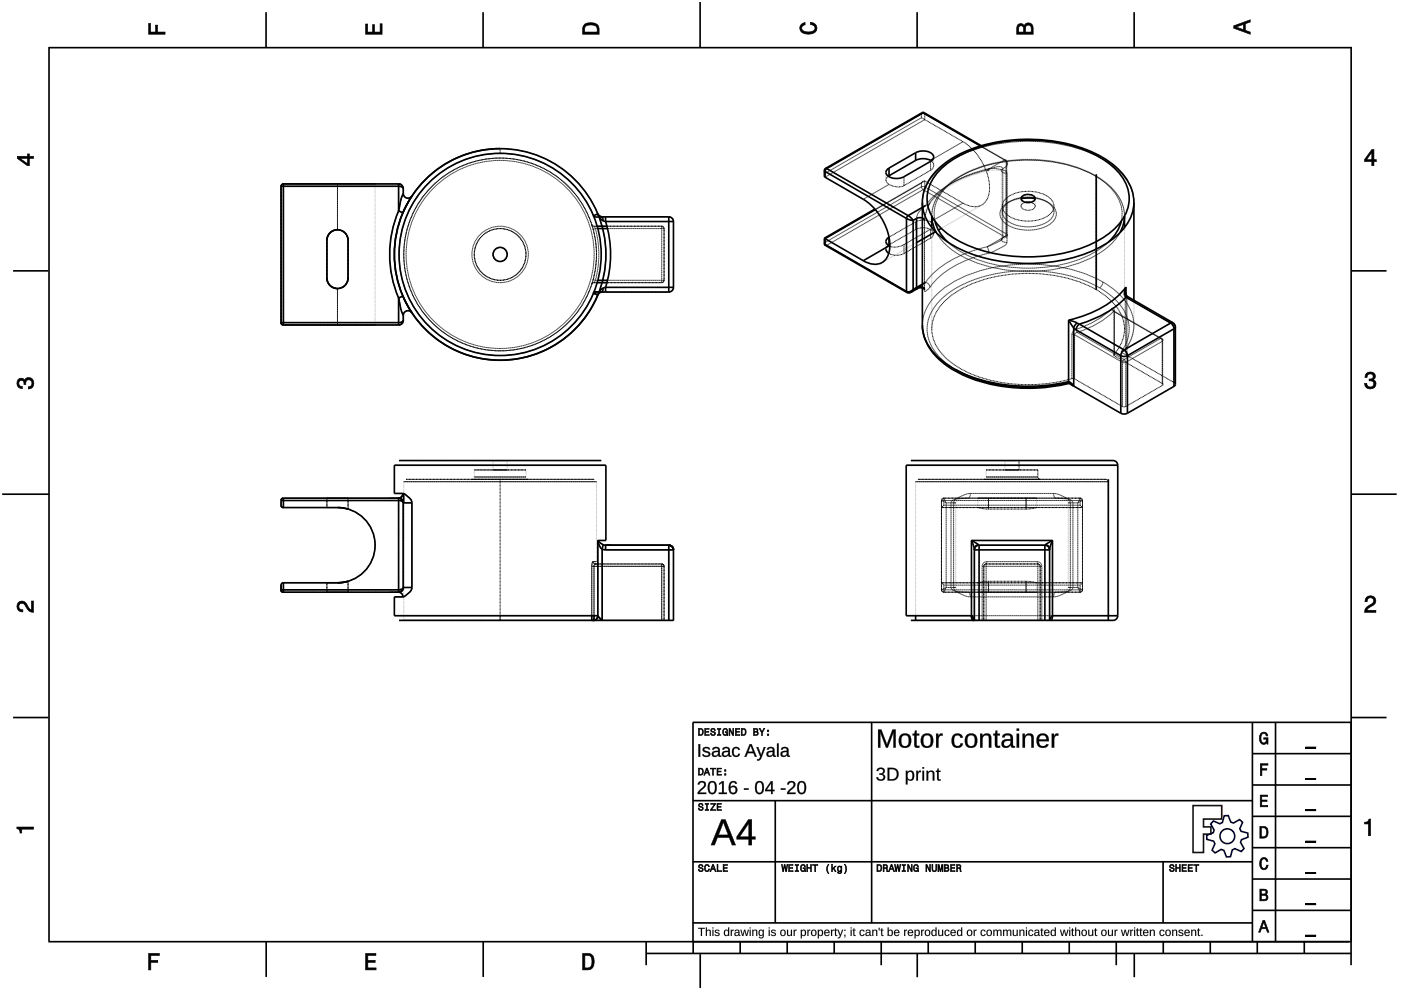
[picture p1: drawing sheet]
<svg xmlns="http://www.w3.org/2000/svg" width="297mm" height="210mm" viewBox="0 0 297 210" stroke-linecap="round" stroke-linejoin="round" font-family="sans-serif">
<g fill="none" stroke="#000" stroke-width=".35">
<path d="M10.4 10v189.5M10.4 10.1h276.1M56.4 2.6v7.5M102.4 2.6v7.5M148.4 .4v9.7M194.4 2.6v7.5M240.5 2.6v7.5M286.5 9.9v189.8M59.6 39.5h.5M59.6 39.5v28.9M60.1 39l-.4 .2-.1 .3M60.1 39v.5"/>
<path d="M60.1 39.5v28.9M60.1 39h24.4M60.1 39.5h24.4M84.5 39l.6 .2M84.5 39a1 1 0 0 1 1 1M84.5 39.5a1.02 1.02 0 0 1 1 .5M84.5 39v.5M84.5 39.5v5.2M85.5 39.8h.1M85.5 40v1M106 31.5a22.4 22.4 0 0 0-20.6 13.6M174.8 36.1v1.2l.1 .3"/>
<path d="M174.8 36.1l.1 .3M174.9 37.6l8.1 4.7a12.2 12.2 0 0 1 5.6 10.5 3.2 3.2 0 0 1-4.9 2.8l-.7-.3M174.9 36.4l17.3 9.9M174.9 36.4v1.2M175 35.7l-.2 .4M175 35.7h.3M175.3 35.7l-.4 .7M175.3 35.7l17.2 10M188.5 35.6v1.7M188.5 37.3l-.2 .1M194.1 32.4a3.1 3.1 0 0 1 3.8 .6 .96 .96 0 0 1-.6 1.2l-5.6 3.3a3.1 3.1 0 0 1-3.8-.6 .96 .96 0 0 1 .6-1.3M194.1 32.4l-5.6 3.2"/>
<path d="M194.1 32.4v1.6M194.1 34a3.5 3.5 0 0 1 3.2 0M194.1 34l-5.6 3.3M195.5 23.9h.2M195.5 23.9l-20.5 11.8M195.7 23.9l12.4 7.2M195.7 23.9l-20.4 11.8M196 23.9h-.5M196 23.9h-.3M196 23.9l12.3 7.1M197.3 34l.2 .1M197.9 33.7l-.6 .3"/>
<path d="M199.8 35.5a26.4 26.4 0 0 1 16.1-5.7 31.2 31.2 0 0 1 17.9 3.9 10.3 10.3 0 0 1 5.6 8.4 10.3 10.3 0 0 1-5.6 8.3 32.9 32.9 0 0 1-23.7 3.2 21.3 21.3 0 0 1-11.2-5.9 7.9 7.9 0 0 1 0-11.2zM232.4 37v24.4M2.8 57.4h7.4M69.3 58.9a2.24 2.24 0 0 0 2.5 2.3M69.3 51a2.24 2.24 0 0 1 2.3-2.3 2.24 2.24 0 0 1 2.2 2.3M69.3 58.9a2.24 2.24 0 0 0 2.3 2.3 2.24 2.24 0 0 0 2.2-2.3M69.3 51v7.9M71.8 48.7a2.24 2.24 0 0 0-2.5 2.3M71.8 48.7h.1M71.9 48.7l.1 .1M72 48.8h.1M72.2 48.8h.1"/>
<path d="M72.5 48.9l.6 .4M73.1 49.4h.1M73.2 49.5l.2 .2M73.5 49.8h.1M73.5 49.9l.3 1.1M73.8 50.9v.1M73.8 58.9l-.3 1.1M73.8 58.9v.1M73.8 51v7.9M84.5 44.7l.9 .4M84.5 44.7a23.4 23.4 0 0 0 0 18.5M85.4 45.1a22.4 22.4 0 0 0 0 17.7"/>
<path d="M85.5 41a1 1 0 0 0 .7 1 1 1 0 0 0 1.1-.4l-1.9 3.5M85.5 41l-.5 1.2-.5 2.5M126.6 48h2.1M126.6 59.9h2.1M126.8 45.4l.3 .4 .6 .2M126.8 45.4a1 1 0 0 0 .9 .6M126.8 45.4l-1 .3a1.36 1.36 0 0 0 1.5 .3h.4M126.8 45.4h.1M126.8 48.5h2M126.8 59.4h2M126.8 45.4l.5 .9 .6 .5M127.5 46h.2"/>
<path d="M127.7 46h.7M127.7 46l.2 .8M127.9 46.8l.5 .2M128.4 47a23.4 23.4 0 0 1 0 13.9M128.4 46v1M128.4 46h13.4M128.4 47h13.4M141.8 46a1 1 0 0 1 1 1M141.8 46v1M141.8 47h1M141.8 47v13.9M142.8 47v13.9"/>
<path d="M174.8 50.5l.1 .1M174.8 50.5v1.1M174.8 51.6l.2 .4M174.8 51.6l.1 .2M174.9 50.6l8.1 4.7M174.9 50.6v1.2M174.9 51.8l.1 .2M174.9 51.8l17.3 10M175 52l17.3 10M185.5 44.3l-10.7 6.2M185.6 44.4l-10.7 6.2M187.8 52.8l.2 .5 .4 .4"/>
<path d="M188.5 52.1l.2 .1M188.5 52.1l-5.5 3.2M188.5 51.9l-.2 .1M188.5 51.9v-1.6a.97 .97 0 0 0-.7 .9 .97 .97 0 0 0 .7 .9M188.7 51.8l-.2 .1M192.2 46.3l1.4 .4M192.2 46.3v15.5M192.5 45.7l1.1 1M192.5 45.7l-.3 .6M193.6 46.7v14.7M194.3 46.3l1-.1 .7 .4M194.3 46.3v14.7"/>
<path d="M194.3 46.3l-.7 .4M195.6 42.9a11.4 11.4 0 0 1 6.1-9.2 34.1 34.1 0 0 1 27.6-2.4 17 17 0 0 1 10.3 8l.7 2.1 .1 1.5M195.6 42.9a9.9 9.9 0 0 0 4.5 7.8 30.9 30.9 0 0 0 20 5.1 27.6 27.6 0 0 0 16.9-6 9.4 9.4 0 0 0 3.4-6.9M195.6 42.9v26M196.2 43.6l-3.7 2.1M196.2 59.9l-2.6 1.5M197.6 48.2v-2.4l.2 1.8 .7 1.7M198.2 46.9l.8 2 .9 1.2 1.1 1.2M198.4 49.1l-4.1 2.3M199.6 48.4l-.6 .4M216.5 42.1a1.79 1.79 0 0 1 2.8-.4l.2 .4M216.5 42.1a1.73 1.73 0 0 0 3 0"/>
<path d="M216.5 42.1l1.5-.1 1.5 .1M218.5 42.9h-1M237.7 46.9l-.7 2-.9 1.2-1.1 1.2M238.4 48.2v-2.4l-.2 1.8-.7 1.7M240.4 42.9v21.1M286.5 57.4h7.5M59.6 68.4l.1 .4 .4 .1M59.6 68.4l.1 .3 .4 .2M59.6 68.4h.5M60.1 68.4v.5M60.1 68.9h24.4M60.1 68.4h24.4"/>
<path d="M71.8 61.2h.1M72 61.1h-.1M72 61.1h.1M72.2 61.1h.1M73.1 60.6l-.6 .4M73.1 60.5h.1M73.4 60.1l-.2 .3M73.5 60.1h.1M84.5 68.9h.1M84.5 63.2l.5 2.5 .5 1.2M84.5 68.4v.5M84.5 63.2v5.2"/>
<path d="M84.5 68.8h.1M85.4 68.4l-.3 .3-.6 .2M85.4 62.8l1.9 3.5a1 1 0 0 0-1.1-.4 1 1 0 0 0-.7 1M85.4 62.8l-.9 .4M85.5 67.9l-.1 .4M85.5 67.9a1 1 0 0 1-1 1M85.5 67.9a1.02 1.02 0 0 1-1 .5M85.5 66.9v1M126.8 62.5a22.4 22.4 0 0 1-20.6 13.9 22.4 22.4 0 0 1-20.8-13.6M126.8 62.5h.1M127.1 61.9h-.9l-.4 .3 1 .3M127.5 61.9h.1"/>
<path d="M127.7 61.9l-.6 .2-.3 .4M127.7 61.9l-.4 .1M127.7 61.9h.7M127.9 61.1a2.48 2.48 0 0 0-1.1 1.4M127.9 61.1l-.2 .8M128.4 60.9l-.5 .2M128.4 60.9v1M128.4 61.9h13.4M128.4 60.9h13.4M141.8 60.9v1M141.8 60.9h1M142.8 60.9a1 1 0 0 1-1 1"/>
<path d="M192.2 61.8l.1 .2M193.1 62l-.3 .1-.5-.1M193.6 61.4l-.5 .6M193.6 61.4a1.2 1.2 0 0 1-1.4 .4M194.3 61l.1 .2 .2-.1M194.3 61l1-.2 .7 .5M194.6 61.1l-1.5 .9M194.6 61.1a1.12 1.12 0 0 1 1.4 .3M195.6 68.9a11.3 11.3 0 0 0 5.7 9 33.4 33.4 0 0 0 23.5 3.8l1.6-.3M195.6 68.9a10.2 10.2 0 0 0 4.9 8.2 32.5 32.5 0 0 0 21.5 4.6l4.6-.8M196 61.4v.1M202.5 78.3a33.5 33.5 0 0 0 23.7 2.9"/>
<path d="M226.6 67.9l1 1.6M226.6 67.9l1.8 .6M226.6 67.9v13M227.6 69.5l.6 .4M227.6 69.5v12.4M228.2 69.9l9.4 5.5M228.4 68.5l.5 .2M228.4 68.5l-.5 .5-.3 .5M228.9 68.7a1.56 1.56 0 0 0-.7 1.2M228.9 68.7l9.4 5.5M237.6 75.4v12.2M238.3 74.2a1.56 1.56 0 0 0-.7 1.2"/>
<path d="M238.3 74.2a1.56 1.56 0 0 1 .7 1.2M238.5 62.6l.2 .4M238.5 62.6l.4 .1M238.6 61.8l.3 .9M238.6 61.8v.8M238.7 60.9a20.8 20.8 0 0 1-12.1 7M238.7 60.9l-.3 1 .1 .7M238.7 60.9l-.1 .9M238.7 60.9v1.6M238.7 63a21.5 21.5 0 0 1-9.8 5.7M238.7 63l9.5 5.5M238.9 62.7l.3 .3"/>
<path d="M238.9 62.9v.1M239 75.4a1.56 1.56 0 0 1-1.4 0M239 75.4v12.2M239.2 63h-.5M239.2 63l9.5 5.4M248.2 68.5a1.56 1.56 0 0 1 .7 1.2M248.2 68.5l-9.9 5.7M248.7 68.4l.4 .4 .1 .5M248.7 68.4l-.5 .1M248.9 69.7v12.2M248.9 69.7l-9.9 5.7M249.2 69.3v12.2l-.3 .4"/>
<path d="M249.2 69.3l-.3 .4M84.6 97.6h42.9M193.1 97.6h42.3a1.17 1.17 0 0 1 1.6 1M226.4 81.4h.1M226.5 81.2l1.1 .7M226.6 80.9l-.2 .5M226.6 80.9l1 1M227.6 81.9l10 5.7M237 98.6h-44.9v31.9h13.9M237 98.6v31.9M239 87.6a1.56 1.56 0 0 1-1.4 0M248.9 81.9l-9.9 5.7"/>
<path d="M.5 104.8h9.9M59.6 106.1v1.2l.5 .3M59.6 106.1h.5M60.1 105.6l-.3 .1-.2 .4M60.1 105.6v.5M60.1 107.6h11.5M60.1 105.6h24.4M60.1 106.1h24.4M60.1 106.1v1.5M71.6 107.6a8 8 0 0 1 7.9 8 8 8 0 0 1-7.9 8M71.6 107.6l2.2 .3M84.5 105.6a1 1 0 0 1 1 1"/>
<path d="M84.5 106.1a1.02 1.02 0 0 1 1 .5M84.5 105.6v.5M84.5 106.1v19M84.5 105.6h.1M84.7 105.6l.1 .1M84.9 105.7l.2 .1M85.1 105.8l.4 .8M85.4 104.6h-1.8v-6h44.9v16h-1.7M85.4 104.6l.9 .5a2.11 2.11 0 0 1 1 1.5M85.4 104.6l-.2 .7-.7 .3M85.5 106.6h1.8M85.5 106.6v18"/>
<path d="M85.6 104.7v1.9M87.3 106.6v18M126.8 114.6l.3 1.2 .6 .6M126.8 114.6l1.1 .9M126.8 114.6v15.9M126.8 114.7h.1M127.7 116.4l.7 .2M127.7 116.4v15.1M127.9 115.5l.5 .1M127.9 115.5l-.2 .9M127.9 115.5h.1M128.4 115.6h1.1"/>
<path d="M128.4 115.6v1M128.4 115.6h13.4M128.4 116.6h13.4M141.8 115.6a1 1 0 0 1 1 1M141.8 116.6h1M141.8 115.6v1M141.8 116.6v14.9M142.8 116.6v14.9h-1M206 114.6h17.1M206 114.6l.6 1.8M206 114.6l1.4 .9M206 114.6v15.9"/>
<path d="M206.6 116.4v.2M206.6 116.6h1M206.6 116.4v15.1M207.4 115.5l.2 .1M207.4 115.5l-.6 .3-.2 .6M207.6 115.6a1 1 0 0 0-1 1M207.6 115.6v1M207.6 115.6h13.9M207.6 116.6h13.9M207.6 116.6v14.9M221.5 115.6a1 1 0 0 1 1 1M221.5 116.6h1"/>
<path d="M221.5 115.6v1M221.5 116.6v14.9M221.7 115.5l-.2 .1M221.7 115.5l.6 .3 .2 .6M222.5 116.4v.2M222.5 116.4v15.1M223.1 114.6l-1.4 .9M223.1 114.6l-.6 1.8M223.1 114.6v15.9M235 101.6v29.9M286.5 104.8h9.6M59.6 125.1l.1 .2 .4 .3"/>
<path d="M59.6 125.1h.5M60.1 123.6l-.5 .3v1.2M60.1 125.1v.5M60.1 125.6h24.4M60.1 123.6h11.5M60.1 125.1h24.4M60.1 123.6v1.5M73.8 123.2l-2.2 .4M84.5 125.6l.7 .2 .2 .8M84.5 125.1v.5M84.6 131.5h41.2M85.1 125h-.2"/>
<path d="M85.4 126.6h-1.8v3.9h43.2M85.5 124.8v.1M85.5 124.6a1 1 0 0 1-1 1M85.5 124.6h1.8M85.5 124.6l-.2 .3-.8 .2M85.5 124.6h.1M87.3 124.6a3.1 3.1 0 0 1-1.9 2M125.5 130.5v1h.4v-1M125.8 131.5h1.9M126.8 130.5l-.3 .7-.7 .3M126.8 130.5l.9 1M127.7 131.5h14.1"/>
<path d="M193.1 131.5h13.3M194.1 130.5v1M206 130.5l.1 .7 .3 .3M206 130.5l.4 .5 .2 .5M206.4 131.5h.2M206.6 131.5h1M207.6 131.5h13.9M221.5 131.5h1M222.5 131.5h.3M222.5 131.5h.1M223.1 130.5h13.9M223.1 130.5l-.1 .7-.2 .3"/>
<path d="M223.1 130.5l-.4 .5-.2 .5M237 130.5a1.23 1.23 0 0 1-1.7 1h-12.5M2.8 152.1h7.4M146.9 153.2h139.6M146.9 153.2v46.5M184.8 153.1v42.6M265.5 159.8h21M265.5 153.1v46.6M270.4 153.1v46.6M286.5 152.1h7.5M146.9 169.8h118.7M164.4 169.8v25.9"/>
<path d="M265.5 179.7h21M265.5 173.1h21M265.5 166.4h21M10.2 199.7h276.3M56.4 199.7v7.4M102.4 199.7v7.4M137 199.7v4.9M146.9 195.7h118.7M146.9 182.7h118.7M147 199.7v2.5M156.9 199.7v2.5M166.9 199.7v2.5"/>
<path d="M176.9 199.7v2.5M186.8 199.7v4.9M196.8 199.7v2.5M206.8 199.7v2.5M216.7 199.7v2.5M226.7 199.7v2.5M236.7 199.7v4.9M246.6 182.7v13M246.6 199.7v2.5M256.6 199.7v2.5M265.5 193h21M265.5 186.4h21"/>
<path d="M266.6 199.7v2.5M276.5 199.7v2.5M286.5 199.7v4.9M137 202.2h149.5M148.5 202.3v7.2M194.5 202.1v5.1M240.5 202.1v5.1"/>
<circle cx="106" cy="53.9" r="1.5"/>
<circle cx="106" cy="53.9" r="21.4"/>
<circle cx="106" cy="53.9" r="22.4"/>
</g>
<g fill="#000">
<path d="M31.5 5h.4v1.8h1.1v-1.5h.4v1.5h1.6v.5h-3.5z" fill-rule="evenodd"/>
<path d="M77.5 5.1h.4v1.7h1.1v-1.6h.4v1.6h1.2v-1.8h.4v2.3h-3.5z" fill-rule="evenodd"/>
<path d="M124 5.1a2.18 2.18 0 0 0-.5 2.2h3.5v-1.2a1.42 1.42 0 0 0-1.7-1.3zM124.3 5.5a2.13 2.13 0 0 1 2.2 .3l.1 1h-2.6v-1z" fill-rule="evenodd"/>
<path d="M169.9 5.2l.8-.4v.4a.7 .7 0 0 0-.7 .6 .7 .7 0 0 0 .3 .8 1.69 1.69 0 0 0 2.5-.6 .9 .9 0 0 0-1-.8v-.5a1.24 1.24 0 0 1 1.4 1.1 1.24 1.24 0 0 1-1 1.4 2.22 2.22 0 0 1-2.5-.7l-.2-.5z" fill-rule="evenodd"/>
<path d="M215.8 5.3l-.2 .7v1.3h3.5v-1.4a.98 .98 0 0 0-.8-1 .98 .98 0 0 0-1.1 .6 .83 .83 0 0 0-1.4-.2zM216.1 5.6a.54 .54 0 0 1 .6-.1 .54 .54 0 0 1 .3 .6v.7h-1zM217.6 5.5a.62 .62 0 0 1 .7-.1 .62 .62 0 0 1 .3 .6v.8h-1.2z" fill-rule="evenodd"/>
<path d="M261.6 5.5v.5l3.5 1.3v-.5l-1.1-.4v-1.4l1.1-.3v-.5zM262.1 5.7l1.5-.5v1.1z" fill-rule="evenodd"/>
<path d="M3.7 33.1v.5l2.1 1.5h.4v-1.5h.9v-.5h-.9v-.5h-.4v.5zM4.3 33.6h1.5v1.1z" fill-rule="evenodd"/>
<path d="M290.8 31.7l-1.5 2.1v.5h1.5v.8h.5v-.8h.5v-.4h-.5v-2.2zM290.8 32.3v1.6h-1.1z" fill-rule="evenodd"/>
<path d="M3.8 80.5a.85 .85 0 0 1 1.4 .1 1.05 1.05 0 0 1 1.3-.5 1.05 1.05 0 0 1 .7 1.2 1.1 1.1 0 0 1-1.2 1.2v-.5a.71 .71 0 0 0 .8-1 .71 .71 0 0 0-1.3 0v.5h-.4a.61 .61 0 0 0-.3-.8 .61 .61 0 0 0-.8 .3 .61 .61 0 0 0 .2 .8l.5 .1v.5a1.15 1.15 0 0 1-1.1-.7 1.15 1.15 0 0 1 .2-1.2z" fill-rule="evenodd"/>
<path d="M289.7 79.2a1.07 1.07 0 0 1 1.3-.2 1.07 1.07 0 0 1 .5 1.2l-.3 .3a1.05 1.05 0 0 1 .5 1.3 1.05 1.05 0 0 1-1.2 .7 1.1 1.1 0 0 1-1.2-1.2h.5a.71 .71 0 0 0 1 .7 .71 .71 0 0 0 0-1.2h-.5v-.4a.61 .61 0 0 0 .8-.3 .61 .61 0 0 0-.3-.8 .61 .61 0 0 0-.8 .2l-.2 .5h-.4z" fill-rule="evenodd"/>
<path d="M3.9 127.8a1.21 1.21 0 0 1 2 .7l.3 .5 .5 .3v-1.9h.4v2.4a1.8 1.8 0 0 1-1.7-1.4 .71 .71 0 0 0-.9-.5 .71 .71 0 0 0-.5 .9 .71 .71 0 0 0 .8 .5v.4a1.18 1.18 0 0 1-1.1-.6 1.18 1.18 0 0 1 .2-1.3z" fill-rule="evenodd"/>
<path d="M289.7 126.6a1.17 1.17 0 0 1 1.9 .3 1.17 1.17 0 0 1-.9 1.7l-.6 .4-.3 .4h1.9v.4h-2.4a1.8 1.8 0 0 1 1.4-1.7 .71 .71 0 0 0 .5-.9 .71 .71 0 0 0-.8-.5 .71 .71 0 0 0-.5 .9h-.5z" fill-rule="evenodd"/>
<path d="M148.1 154.4v1.5h.5a.77 .77 0 0 0 .6-.7 .77 .77 0 0 0-.6-.8zM148.3 154.6a.57 .57 0 0 1 .6 .6 .57 .57 0 0 1-.6 .6zM149.4 154.4v1.5h1v-.1h-.8v-.6h.7v-.1h-.7v-.5h.8v-.2zM150.8 154.5a.53 .53 0 0 0 0 .6 .53 .53 0 0 0 .6 .2 .32 .32 0 0 1-.2 .5 .32 .32 0 0 1-.4-.4h-.2a.5 .5 0 0 0 .7 .6 .5 .5 0 0 0 .1-.9l-.3-.1a.28 .28 0 0 1-.2-.3 .28 .28 0 0 1 .4-.2 .28 .28 0 0 1 .2 .4h.2a.51 .51 0 0 0-.3-.5 .51 .51 0 0 0-.6 .1zM152.1 154.4v.2h.3v1.2h-.3v.1h.7v-.1h-.2v-1.2h.2v-.2zM153.4 154.6a.81 .81 0 0 0 .5 1.4l.3-.3 .1 .2v-.8h-.5v.2h.3l-.2 .5a.59 .59 0 0 1-.5-.6 .59 .59 0 0 1 .5-.6l.2 .3h.2l-.2-.4a.52 .52 0 0 0-.7 .1zM154.6 154.4v1.5h.1v-1.2l.6 1.2h.3v-1.5h-.2v1.3l-.6-1.3zM155.9 154.4v1.5h1v-.1h-.8v-.6h.7v-.1h-.7v-.5h.7v-.2zM157.2 154.4v1.5h.5a.77 .77 0 0 0 .5-.7 .77 .77 0 0 0-.5-.8zM157.4 154.6a.57 .57 0 0 1 .6 .6 .57 .57 0 0 1-.6 .6zM159.8 154.4v1.5h.5a.42 .42 0 0 0 .5-.3 .42 .42 0 0 0-.3-.5l.2-.2-.1-.4zM159.9 154.6h.4a.23 .23 0 0 1 .2 .3 .23 .23 0 0 1-.3 .2h-.3zM159.9 155.2h.4a.26 .26 0 0 1 .3 .3 .26 .26 0 0 1-.3 .3h-.4zM160.9 154.4l.6 .9v.6h.2v-.6l.4-.9h-.2l-.3 .7-.4-.7zM162.7 155.6v.3h.3v-.3zM162.7 154.8v.3h.3v-.3z" fill-rule="evenodd"/>
<path d="M267.3 155.6a.85 .85 0 0 1 .9-.4 .85 .85 0 0 1 .6 .8h-.3l-.1-.2a.49 .49 0 0 0-.4-.3 .49 .49 0 0 0-.5 .3 1.2 1.2 0 0 0 .4 1.7 .66 .66 0 0 0 .6-.8h-.6v-.3h.9v1.4h-.1l-.1-.4-.3 .3a.85 .85 0 0 1-1.2-.6v-1.1z" fill-rule="evenodd"/>
<path d="M3.6 175.3h3.5v.5h-2.5v.8h-.3a.77 .77 0 0 0-.7-.9z" fill-rule="evenodd"/>
<path d="M148.2 170.4a.53 .53 0 0 0 0 .6 .53 .53 0 0 0 .6 .2 .32 .32 0 0 1-.2 .5 .32 .32 0 0 1-.4-.4h-.2a.5 .5 0 0 0 .7 .6 .5 .5 0 0 0 .1-.9l-.3-.1a.28 .28 0 0 1-.1-.3 .28 .28 0 0 1 .3-.2 .28 .28 0 0 1 .2 .4h.2a.51 .51 0 0 0-.3-.5 .51 .51 0 0 0-.6 .1zM149.5 170.3v.2h.3v1.2h-.3v.1h.7v-.1h-.2v-1.2h.2v-.2zM150.7 170.3v.2h.8l-.9 1.3h1.1v-.1h-.8l.8-1.4zM152 170.3v1.5h1v-.1h-.8v-.6h.7v-.1h-.7v-.5h.7v-.2z" fill-rule="evenodd"/>
<path d="M148.1 162.9v1.5h.5a.77 .77 0 0 0 .6-.8 .77 .77 0 0 0-.6-.7zM148.3 163a.57 .57 0 0 1 .6 .6 .57 .57 0 0 1-.6 .6zM149.8 162.9l-.6 1.5h.2l.2-.5h.6l.1 .5h.2l-.5-1.5zM149.9 163.1l.2 .6h-.5zM150.6 162.9v.1h.5v1.4h.2v-1.4h.4v-.1zM152 162.9v1.5h1v-.2h-.8v-.5h.7v-.2h-.7v-.5h.7v-.1zM153.6 164v.4h.3v-.4zM153.6 163.2v.3h.3v-.3z" fill-rule="evenodd"/>
<path d="M267.2 168.6h1.5v.3h-1.2v.7h1.1v.3h-1.1v.9h1.3v.3h-1.6z" fill-rule="evenodd"/>
<path d="M267.2 161.9h1.6v.3h-1.3v.8h1.1v.3h-1.1v1.1h-.3z" fill-rule="evenodd"/>
<path d="M267.1 175.2v2.5h.8a1.37 1.37 0 0 0 .7-2.2 1.56 1.56 0 0 0-1.5-.3zM267.4 175.5a.98 .98 0 0 1 1.2 .7 .98 .98 0 0 1-.7 1.2h-.5z" fill-rule="evenodd"/>
<path d="M289.3 174.3a.77 .77 0 0 0 .9-.6h.4v3.5h-.5v-2.5h-.8z" fill-rule="evenodd"/>
<path d="M148.2 183.4a.53 .53 0 0 0 0 .6 .53 .53 0 0 0 .6 .2 .32 .32 0 0 1-.2 .5 .32 .32 0 0 1-.4-.4h-.2a.5 .5 0 0 0 .7 .5 .5 .5 0 0 0 .1-.8l-.3-.1a.28 .28 0 0 1-.1-.4 .28 .28 0 0 1 .3-.1 .28 .28 0 0 1 .2 .3h.2a.51 .51 0 0 0-.3-.4 .51 .51 0 0 0-.6 .1zM149.5 183.5l-.1 .2a.66 .66 0 0 0 0 .9 .66 .66 0 0 0 .9 .1l.1-.5h-.2l-.2 .4a.6 .6 0 0 1-.5-.6 .6 .6 0 0 1 .5-.5l.2 .2h.2l-.2-.3a.5 .5 0 0 0-.7 .1zM151.1 183.3l-.6 1.5h.2l.2-.4h.6l.1 .4h.2l-.5-1.5zM151.2 183.5l.2 .7h-.5zM152 183.3v1.5h1v-.2h-.8v-1.3zM153.3 183.3v1.5h1v-.2h-.8v-.5h.7v-.2h-.7v-.4h.7v-.2z" fill-rule="evenodd"/>
<path d="M165.7 183.3l.3 1.5h.1l.3-1.3 .2 1.3h.2l.2-1.5h-.2l-.1 1.3-.2-1.3h-.2l-.2 1.3-.2-1.3zM167.2 183.3v1.5h1v-.2h-.8v-.5h.7v-.2h-.7v-.4h.7v-.2zM168.6 183.3v.2h.3v1.1h-.3v.2h.7v-.2h-.2v-1.1h.2v-.2zM169.8 183.5a.81 .81 0 0 0 .6 1.3l.2-.2 .2 .2v-.8h-.6v.2h.4l-.2 .4a.59 .59 0 0 1-.5-.6 .59 .59 0 0 1 .5-.5l.2 .2h.2l-.2-.3a.53 .53 0 0 0-.8 .1zM171 183.3v1.5h.2v-.7h.6v.7h.2v-1.5h-.2v.6h-.6v-.6zM172.3 183.3v.2h.4v1.3h.2v-1.3h.5v-.2zM175.6 183.3a1.35 1.35 0 0 0 .1 1.9 1.83 1.83 0 0 1 0-1.9zM176.3 183.2v1.6h.2v-.4l.2-.2 .3 .6h.3l-.5-.7 .5-.5h-.3l-.5 .6v-1zM177.6 183.8a.58 .58 0 0 0-.1 .7 .58 .58 0 0 0 .7 .3l.1-.2a.31 .31 0 0 1-.1 .4 .31 .31 0 0 1-.5-.1h-.1a.47 .47 0 0 0 .5 .4 .47 .47 0 0 0 .4-.6v-1.1h-.2v.2l-.3-.2zM177.8 183.9l.1-.1a.42 .42 0 0 1 .4 .4 .42 .42 0 0 1-.4 .4l-.2-.2zM179 183.3a1.84 1.84 0 0 1 0 1.9 1.22 1.22 0 0 0 0-1.9z" fill-rule="evenodd"/>
<path d="M185.9 183.3v1.5h.5a.77 .77 0 0 0 .6-.8 .77 .77 0 0 0-.6-.7zM186.1 183.5a.57 .57 0 0 1 .7 .5 .57 .57 0 0 1-.7 .6zM187.2 183.3v1.5h.2v-.6a.45 .45 0 0 1 .6 .1 .45 .45 0 0 1 0 .5h.2l-.2-.7a.41 .41 0 0 0 .2-.5 .41 .41 0 0 0-.5-.3zM187.4 183.5h.3a.25 .25 0 0 1 .3 .2 .25 .25 0 0 1-.3 .3h-.3zM188.9 183.3l-.5 1.5h.2l.1-.4h.6l.2 .4h.2l-.6-1.5zM189 183.5l.2 .7h-.4zM189.7 183.3l.2 1.5h.2l.2-1.3 .2 1.3h.2l.3-1.5h-.2l-.2 1.3-.2-1.3h-.2l-.2 1.3-.2-1.3zM191.2 183.3v.2h.3v1.1h-.3v.2h.8v-.2h-.3v-1.1h.3v-.2zM192.4 183.3v1.5h.2v-1.2l.6 1.2h.2v-1.5h-.2v1.2l-.5-1.2zM193.8 183.5a.81 .81 0 0 0 .5 1.3l.3-.2 .1 .2v-.8h-.5v.2h.3l-.2 .4a.59 .59 0 0 1-.5-.6 .59 .59 0 0 1 .5-.5l.2 .2h.2l-.1-.3a.52 .52 0 0 0-.8 .1zM196.3 183.3v1.5h.2v-1.2l.6 1.2h.2v-1.5h-.2v1.2l-.6-1.2zM197.6 183.3v.9a.52 .52 0 0 0 .5 .6 .52 .52 0 0 0 .5-.6v-.9h-.2v.9a.33 .33 0 0 1-.3 .5 .33 .33 0 0 1-.3-.5v-.9zM198.9 183.3v1.5h.1v-1.4l.3 1.4h.2l.3-1.4v1.4h.1v-1.5h-.2l-.3 1.3-.3-1.3zM200.2 183.3v1.5h.6a.42 .42 0 0 0 .4-.3 .42 .42 0 0 0-.2-.5l.1-.2v-.4zM200.4 183.5h.3a.23 .23 0 0 1 .3 .2 .23 .23 0 0 1-.3 .2h-.3zM200.4 184.1h.3a.26 .26 0 0 1 .3 .2 .26 .26 0 0 1-.3 .3h-.3zM201.5 183.3v1.5h1v-.2h-.8v-.5h.7v-.2h-.7v-.4h.8v-.2zM202.8 183.3v1.5h.2v-.6a.45 .45 0 0 1 .5 .1 .45 .45 0 0 1 .1 .5h.2l-.2-.7a.41 .41 0 0 0 .1-.5 .41 .41 0 0 0-.4-.3zM203 183.5h.2a.25 .25 0 0 1 .3 .2 .25 .25 0 0 1-.3 .3h-.2z" fill-rule="evenodd"/>
<path d="M248.1 183.4a.53 .53 0 0 0 0 .6 .53 .53 0 0 0 .6 .2 .32 .32 0 0 1-.2 .5 .32 .32 0 0 1-.4-.4h-.2a.5 .5 0 0 0 .7 .5 .5 .5 0 0 0 .1-.8l-.3-.1a.28 .28 0 0 1-.2-.4 .28 .28 0 0 1 .4-.1 .28 .28 0 0 1 .2 .3h.2a.51 .51 0 0 0-.4-.4 .51 .51 0 0 0-.5 .1zM249.3 183.3v1.5h.2v-.7h.6v.7h.2v-1.5h-.2v.6h-.6v-.6zM250.6 183.3v1.5h.9v-.2h-.7v-.5h.7v-.2h-.7v-.4h.7v-.2zM251.9 183.3v1.5h.9v-.2h-.7v-.5h.7v-.2h-.7v-.4h.7v-.2zM253.1 183.3v.2h.4v1.3h.2v-1.3h.5v-.2z" fill-rule="evenodd"/>
<path d="M267.8 195.2l-.9 2.4h.3l.2-.7h1l.3 .7h.3l-.9-2.4zM267.9 195.5l.4 1.1h-.7z" fill-rule="evenodd"/>
<path d="M267.1 188.5v2.5h1a.7 .7 0 0 0 .7-.5 .7 .7 0 0 0-.4-.8 .61 .61 0 0 0 .3-.8 .61 .61 0 0 0-.7-.4zM267.4 188.8h.6a.38 .38 0 0 1 .4 .4 .38 .38 0 0 1-.5 .3h-.5zM267.4 189.8h.6a.43 .43 0 0 1 .5 .5 .43 .43 0 0 1-.5 .4h-.6z" fill-rule="evenodd"/>
<path d="M267.3 182.1a.85 .85 0 0 1 .9-.3 .85 .85 0 0 1 .6 .8h-.3l-.1-.2a.47 .47 0 0 0-.4-.3 .47 .47 0 0 0-.4 .3 1.21 1.21 0 0 0 .4 1.7 .64 .64 0 0 0 .5-.7h.4a.88 .88 0 0 1-.8 1 .88 .88 0 0 1-1-.7v-1.1z" fill-rule="evenodd"/>
<path d="M31.5 202.2h2.3v.4h-1.8v1h1.4v.4h-1.4v1.6h-.5z" fill-rule="evenodd"/>
<path d="M77.5 202.2h2.2v.4h-1.7v1h1.5v.4h-1.5v1.2h1.7v.4h-2.2z" fill-rule="evenodd"/>
<path d="M123.5 202.2v3.4h1.2a1.42 1.42 0 0 0 1.3-1.7 1.38 1.38 0 0 0-1.3-1.7zM124 202.6h1a1.89 1.89 0 0 1 0 2.5l-1 .1z" fill-rule="evenodd"/>
</g>
<g fill="#000">
<path d="M31.5 5v2.3h3.5v-.5l-1.7 .1 .1-1.6h-.4v1.6h-1.1v-1.9zM31.4 4.9h.6l-.1 1.9h1.1l-.1-1.5h.6l-.1 1.5 1.7-.1v.6h-3.7z"/>
<path d="M77.5 5.1v2.2h3.5v-2.3h-.4l.1 1.9h-1.4v-1.7h-.3l.1 1.7h-1.2v-1.8zM77.5 5h.5l-.1 1.8h1.1l-.1-1.6h.6l-.1 1.6h1.2l-.1-1.8h.6v2.3h-3.6z"/>
<path d="M124 5.1l-.4 .7-.1 1.5h3.5l-.1-1.7-.3-.5-1.3-.3zM123.9 5.1l.6-.3 .8-.1 .7 .1 .6 .3 .4 .4 .1 1.8h-3.6v-1.5zM124.2 5.4l1.1-.2 1 .2 .3 .3 .1 1.2h-2.8l.1-1.2zM124.3 5.5l-.3 .3v1h2.6l-.1-1-.2-.3-1-.2z"/>
<path d="M169.9 5.2l-.4 .8 .2 .5 .3 .4 .6 .3h1.6l.6-.3 .3-.4 .1-.5-.1-.5-.7-.6-.6-.2v.5l.8 .2 .3 .6-.1 .3-.8 .5h-1.2l-.5-.2-.3-.3v-.6l.4-.4 .3-.1v-.4zM169.8 5.1l1-.4v.6l-.4 .1-.4 .3 .1 .6 .7 .4h1.2l.4-.1 .4-.6-.2-.5-.8-.3v-.6l.7 .2 .7 .7 .1 .5-.1 .5-.4 .5-.6 .2h-1.6l-.6-.2-.4-.5-.1-.5z"/>
<path d="M215.8 5.3l-.2 .7v1.3h3.5l-.1-1.8-.6-.6-.4-.1-.5 .2-.3 .6-.5-.6-.6 .1zM215.7 5.2l.3-.2h.7l.5 .5v-.3l.5-.4 .8 .1 .5 .6 .1 1.8h-3.6v-1.3zM216 5.6l.5-.2 .4 .2 .2 1.3h-1.2zM216.1 5.6l-.1 1.2h1l-.1-1.2-.4-.1zM217.5 5.5l.5-.2 .5 .1 .2 1.5h-1.3zM217.6 5.5l-.2 1.3h1.2l-.1-1.3-.5-.2z"/>
<path d="M261.6 5.5v.5l3.5 1.3v-.5l-1.1-.3v-1.5l1.1-.3v-.5zM261.5 5.4l3.6-1.3v.6l-1.1 .3v1.4l1.1 .4v.6l-3.6-1.4zM261.9 5.7l1.8-.6v1.3zM262.1 5.7l1.5 .6v-1.1l-1.5 .6z"/>
<path d="M3.7 33.1v.5l2.1 1.5h.4v-1.6l.9 .1v-.5l-.9 .1v-.6h-.4l.1 .6zM3.6 33.1h2.2v-.5h.5l-.1 .5h1v.6l-1-.1 .1 1.6h-.5l-2.2-1.6zM4.1 33.5h1.8v1.3zM4.3 33.5l1.5 1.2v-1.1l-1.5 .1z"/>
<path d="M290.8 31.7l-1.5 2.1v.5l1.6-.1-.1 .9h.5l-.1-.9 .6 .1v-.4h-.6l.1-2.2zM290.8 31.6h.6l-.1 2.3 .6-.1v.5h-.6l.1 .9h-.6v-.9h-1.5v-.5zM290.9 32.1v1.8h-1.3zM290.8 32.3h.1l-1.1 1.6-.1-.1 1.1 .1z"/>
<path d="M3.8 80.5l-.2 .8 .1 .4 .5 .6 .5 .1v-.5l-.6-.1-.2-.5 .2-.5 .4-.2 .5 .2 .1 .7h.4l-.1-.6 .4-.4h.6l.2 .2 .2 .2v.7l-.4 .4h-.4v.5l.5-.1 .6-.6v-1l-.6-.7h-.7l-.4 .3-.2 .3-.2-.4-.5-.1zM3.8 80.4l.7-.3 .5 .1 .2 .4 .1-.3 .5-.3 .8 .1 .6 .6v1.1l-.7 .7h-.6v-.5h.4l.4-.4-.1-.9-.8-.1-.3 .4v.6h-.5v-.8l-.5-.1-.4 .1-.1 .5 .2 .5 .6 .1v.6l-.6-.1-.6-.6-.1-.5z"/>
<path d="M289.7 79.2l-.3 .8h.4v-.3l.4-.4 .8 .1 .2 .7-.4 .3h-.5v.4l.8 .1 .2 .5-.2 .5-.2 .2h-.7l-.3-.2-.1-.6h-.5l.1 .5 .6 .6h1l.4-.2 .4-.8-.2-.6-.5-.3 .4-.3v-.8l-.5-.5h-.5zM289.7 79.1l.8-.3 .9 .3 .2 .3v.9l-.4 .2 .5 .3 .1 .6-.3 .8-.5 .3h-1l-.7-.7v-.6h.5l.2 .7 .5 .2 .6-.2 .2-.5-.2-.5-.6-.2-.3 .1v-.5h.6l.3-.2-.1-.7-.8-.1-.3 .4v.4h-.6l.1-.6z"/>
<path d="M3.9 127.8l-.3 .8 .3 .8 .9 .3v-.4l-.6-.1-.3-.6 .2-.5 .5-.3 .7 .4 .9 1.4 .9 .2v-2.4h-.4v2l-.5-.3-.9-1.5-.7-.2zM3.8 127.7l.8-.3 .7 .2 .9 1.4 .5 .3-.1-1.9h.6v2.5l-1.1-.3-.9-1.4-.6-.3-.4 .2-.2 .5 .2 .5 .7 .1v.6l-.6-.1-.4-.2-.4-.9z"/>
<path d="M289.7 126.6l-.3 1h.5l.1-.7 .5-.2 .6 .2 .2 .4-.3 .7-1.4 .9-.3 .9h2.4v-.4l-2 .1 .4-.6 1.2-.7 .4-.8-.1-.5-.6-.5h-.9zM289.7 126.6l.9-.4 .8 .4 .3 .3 .1 .5-.2 .6-1.5 1-.3 .4 2-.1v.6h-2.5l.2-1 1.4-1 .3-.6-.2-.4-.5-.2-.5 .2-.1 .7h-.6l.1-.6z"/>
<path d="M148.1 154.4v1.5h.7l.3-.4v-.8l-.4-.2zM148 154.4h.7l.4 .3 .1 .8-.4 .5h-.8zM148.2 154.6l.7 .1 .1 .8-.3 .3h-.5zM148.3 154.6v1.2l.4-.1 .2-.3-.1-.6zM149.4 154.4v1.5h1v-.1h-.8v-.6h.7v-.1h-.7v-.5h.8v-.2zM149.4 154.4h1v.3l-.8-.1v.5l.8-.1v.3l-.8-.1v.6l.8-.1v.3h-1zM150.8 154.5l-.1 .3 .1 .3 .6 .2 .2 .2-.3 .3h-.4l-.1-.4h-.2l.1 .3 .2 .2h.5l.3-.2v-.4l-.8-.3-.1-.2 .2-.3 .4 .1 .1 .3h.2l-.1-.2-.2-.3zM150.8 154.5l.6-.1 .3 .3v.3h-.3v-.3l-.2-.1-.3 .2 .1 .2 .7 .3v.4l-.3 .3h-.5l-.3-.3v-.3h.3v.3l.3 .1 .3-.3-.9-.5zM152.1 154.4v.2h.3v1.2h-.3v.1h.7v-.1h-.3v-1.2h.3v-.2zM152 154.4h.9v.3h-.3v1.1l.3-.1v.3h-.9v-.3h.4v-1.1l-.4 .1zM153.4 154.6l-.2 .6 .2 .6 .5 .2 .3-.4 .1 .3v-.8h-.5v.2l.4-.1-.3 .6h-.3l-.2-.3v-.8l.5-.2 .2 .4h.2l-.2-.4-.3-.1zM153.3 154.6l.5-.3 .4 .2 .2 .5h-.4v-.3l-.4-.1-.2 .3v.5l.2 .4h.3l.2-.5-.4 .1v-.3h.7v.9h-.3l.1-.3-.5 .3-.4-.2-.2-.6zM154.6 154.4v1.5h.1v-1.2h.1l.5 1.2h.3v-1.5h-.2v1.3h-.1l-.5-1.3zM154.5 154.4h.3l.6 1.3-.1-1.3h.3v1.6h-.3l-.6-1.3 .1 1.3h-.3zM155.9 154.4v1.5h1v-.1h-.9v-.6h.8v-.1h-.8v-.5h.8v-.2zM155.8 154.4h1.1v.3l-.8-.1v.5l.7-.1v.3l-.7-.1v.6l.8-.1v.3h-1.1zM157.2 154.4v1.5h.7l.3-.4-.1-.8-.3-.2zM157.1 154.4h.7l.4 .3v.8l-.3 .5h-.8zM157.3 154.6l.7 .1v.8l-.2 .3h-.5zM157.4 154.6v1.2l.4-.1 .2-.3-.1-.6zM159.8 154.4v1.5h.7l.3-.2v-.3l-.4-.3 .3-.1v-.3l-.2-.2zM159.7 154.4h.8l.3 .2-.1 .4-.2 .1 .3 .2-.1 .6-1 .1zM159.9 154.6h.5a.28 .28 0 0 1 .2 .3 .28 .28 0 0 1-.2 .2h-.5zM159.9 154.6v.5l.6-.2v-.2zM159.9 155.2l.6 .1 .1 .4-.7 .1zM159.9 155.2v.6l.6-.1v-.4zM160.9 154.4l.6 .9v.6h.2l-.1-.6 .5-.9h-.2l-.3 .9-.4-.9zM160.8 154.4h.4l.4 .7 .3-.7h.4l-.6 .9v.7h-.3l.1-.7zM162.7 155.6v.3h.3v-.3zM162.6 155.6h.5v.4h-.5zM162.7 154.8v.3h.3v-.3zM162.6 154.7h.5v.5h-.5z"/>
<path d="M186.1 154.7h.8l1.1 3.2 1.2-3.2h.7v3.8h-.5v-3.4l-1.2 3.4h-.4l-1.2-3.4 .1 3.4h-.6zM186.2 154.7v3.8h.4v-3.6l1.3 3.6h.3l1.3-3.6-.1 3.6h.5v-3.8h-.7l-1.2 3.4-1.1-3.4zM191 155.7a1.42 1.42 0 0 1 1.8 0 1.42 1.42 0 0 1 .4 1.7 1.35 1.35 0 0 1-1.5 1.2 1.35 1.35 0 0 1-1.2-1.6l.1-.5zM191.1 155.8a1.65 1.65 0 0 0 .4 2.7 1.39 1.39 0 0 0 1.4-.4 1.39 1.39 0 0 0 .2-1.5 1.26 1.26 0 0 0-2-.8zM191.3 156.1l-.2 .5a1.14 1.14 0 0 0 .8 1.6 1.24 1.24 0 0 0 .6-1.9 .75 .75 0 0 0-1.2-.2zM191.3 156.1a.87 .87 0 0 1 1.1-.1 .87 .87 0 0 1 .3 1 .88 .88 0 0 1-.8 1.2 .88 .88 0 0 1-.9-1.2zM194 154.9h.4l-.1 .7 .6-.1v.5l-.6-.1 .1 1.9a.39 .39 0 0 0 .6 .3v.4a.82 .82 0 0 1-1.2-.6v-2l-.3 .1v-.5l.4 .1zM194 154.9l-.1 .7h-.4v.3h.4v2a.72 .72 0 0 0 1 .6v-.3a.43 .43 0 0 1-.6-.4v-1.9h.6v-.3h-.6v-.7zM195.7 155.7a1.42 1.42 0 0 1 1.7 0 1.42 1.42 0 0 1 .5 1.7 1.35 1.35 0 0 1-1.6 1.2 1.35 1.35 0 0 1-1.1-1.6l.1-.5zM195.7 155.8a1.65 1.65 0 0 0 .5 2.7 1.39 1.39 0 0 0 1.4-.4 1.39 1.39 0 0 0 .2-1.5 1.26 1.26 0 0 0-2.1-.8zM196 156.1l-.2 .5a1.14 1.14 0 0 0 .7 1.6 1.24 1.24 0 0 0 .7-1.9 .75 .75 0 0 0-1.2-.2zM195.9 156.1a.87 .87 0 0 1 1.1-.1 .87 .87 0 0 1 .4 1 .88 .88 0 0 1-.9 1.2 .88 .88 0 0 1-.8-1.2zM198.4 155.5h.6l-.1 .7a.69 .69 0 0 1 1-.7l-.1 .5a.7 .7 0 0 0-.7 .2 .7 .7 0 0 0-.1 .8v1.5h-.6zM198.5 155.6v2.9h.5l-.1-1.5a.73 .73 0 0 1 .2-.8 .73 .73 0 0 1 .8-.2v-.5a.78 .78 0 0 0-1 .7v-.6zM202.1 155.8a1.22 1.22 0 0 1 2.1 .6l-.6 .1a.7 .7 0 0 0-.8-.5 .7 .7 0 0 0-.5 .8v.2a.77 .77 0 0 0 .3 1 .77 .77 0 0 0 .9-.1l.1-.3h.6a1.07 1.07 0 0 1-1.4 1 1.73 1.73 0 0 1-.7-2.8zM202.2 155.9a1.67 1.67 0 0 0 .6 2.6 1.12 1.12 0 0 0 1.4-.9h-.5a.7 .7 0 0 1-.8 .6 .7 .7 0 0 1-.6-.7l-.1-.3a.88 .88 0 0 1 .2-1 .88 .88 0 0 1 1.1-.2l.1 .4h.5a1.19 1.19 0 0 0-1.9-.5zM205 155.7a1.42 1.42 0 0 1 1.8 0 1.42 1.42 0 0 1 .4 1.7 1.35 1.35 0 0 1-1.5 1.2 1.35 1.35 0 0 1-1.2-1.6l.1-.5zM205.1 155.8a1.65 1.65 0 0 0 .4 2.7 1.39 1.39 0 0 0 1.4-.4 1.39 1.39 0 0 0 .2-1.5 1.26 1.26 0 0 0-2-.8zM205.3 156.1l-.2 .5a1.14 1.14 0 0 0 .8 1.6 1.24 1.24 0 0 0 .6-1.9 .75 .75 0 0 0-1.2-.2zM205.3 156.1a.87 .87 0 0 1 1.1-.1 .87 .87 0 0 1 .3 1 .88 .88 0 0 1-.8 1.2 .88 .88 0 0 1-.8-1.2zM207.8 155.5h.5v.6a1 1 0 0 1 1.1-.6 1 1 0 0 1 .8 1.1v1.9h-.6v-1.9a.67 .67 0 0 0-.7-.7 .67 .67 0 0 0-.6 .9v1.7h-.5zM207.8 155.6v2.9h.5v-1.7a.73 .73 0 0 1 .6-.9 .73 .73 0 0 1 .8 .7v1.9h.5l-.1-1.9a.99 .99 0 0 0-.7-1 .99 .99 0 0 0-1.1 .5v-.5zM211.1 154.9h.4l-.1 .7 .6-.1v.5l-.6-.1 .1 1.9a.39 .39 0 0 0 .6 .3v.4a.82 .82 0 0 1-1.2-.6v-2l-.3 .1v-.5l.4 .1zM211.1 154.9l-.1 .7h-.4v.3h.4v2a.72 .72 0 0 0 1 .6v-.3a.43 .43 0 0 1-.6-.4v-1.9h.6v-.3h-.6v-.7zM212.6 155.8a1.38 1.38 0 0 1 2.2 .4v1.8l.1 .2h.3v.3l-.2 .1a.54 .54 0 0 1-.7-.6 .98 .98 0 0 1-1.7 .4 .98 .98 0 0 1 .5-1.7h1.1a.65 .65 0 0 0-.4-.8 .65 .65 0 0 0-.8 .5l-.6-.1zM212.7 155.9l-.2 .4 .5 .1a.61 .61 0 0 1 .9-.5 .67 .67 0 0 1 .4 .8l-.7 .1a.95 .95 0 0 0-1.2 .5 .95 .95 0 0 0 .5 1.2 .95 .95 0 0 0 1.3-.4l.1-.2a.57 .57 0 0 0 .9 .6v-.3a.36 .36 0 0 1-.4-.1 .36 .36 0 0 1-.1-.3v-1.3a1.19 1.19 0 0 0-1.9-.7zM213 157.3a.56 .56 0 0 0 .1 .8 .56 .56 0 0 0 .8-.1l.3-.4 .1-.5zM213 157.3l.4-.2 .9-.1a.88 .88 0 0 1-.4 1 .88 .88 0 0 1-1.1-.1zM215.5 154.4h.6v.6h-.6zM215.6 154.5v.4h.5v-.4zM215.5 155.5h.6v3h-.6zM215.6 155.6v2.9h.5v-2.9zM216.8 155.5h.5v.6a1 1 0 0 1 1.1-.6 1 1 0 0 1 .8 1.1v1.9h-.6v-1.9a.67 .67 0 0 0-.7-.7 .67 .67 0 0 0-.6 .9v1.7h-.5zM216.8 155.6v2.9h.5v-1.7a.73 .73 0 0 1 .6-.9 .73 .73 0 0 1 .8 .7v1.9h.5l-.1-1.9a.99 .99 0 0 0-.7-1 .99 .99 0 0 0-1.1 .5v-.5zM220.1 155.8a1.35 1.35 0 0 1 1.7-.2 1.35 1.35 0 0 1 .6 1.6l-2.1-.1a.84 .84 0 0 0 .5 1 .84 .84 0 0 0 1.1-.4l.4 .2a1.44 1.44 0 0 1-1.9 .5 1.44 1.44 0 0 1-.6-1.9zM220.2 155.9a1.81 1.81 0 0 0 .3 2.5 1.34 1.34 0 0 0 1.8-.5l-.4-.2a.75 .75 0 0 1-1 .5 .92 .92 0 0 1-.6-1.1h2a1.31 1.31 0 0 0-.6-1.4 1.31 1.31 0 0 0-1.5 .2zM220.6 156.1l-.3 .7h1.5a.77 .77 0 0 0-.4-.8 .77 .77 0 0 0-.8 .1zM220.5 156a.8 .8 0 0 1 1-.1 .8 .8 0 0 1 .4 .9h-1.6zM223 155.5h.5v.7a.69 .69 0 0 1 .9-.7l-.1 .5a.7 .7 0 0 0-.7 .2 .7 .7 0 0 0-.1 .8v1.5h-.5zM223 155.6v2.9h.5v-1.5a.73 .73 0 0 1 .1-.8 .73 .73 0 0 1 .8-.2v-.5a.78 .78 0 0 0-1 .7l.1-.6z"/>
<path d="M186.2 154.7h.7l1.1 3.2 1.2-3.2h.7v3.8h-.5l.1-3.4-1.3 3.4h-.3l-1.3-3.4v3.4h-.4zM191 155.8a1.39 1.39 0 0 1 1.7 0 1.39 1.39 0 0 1 .5 1.6 1.32 1.32 0 0 1-1.5 1.2 1.32 1.32 0 0 1-1.1-1.6l.2-.9zM191.3 156.1l-.2 .5a1.05 1.05 0 0 0 .9 1.6 1.44 1.44 0 0 0 .5-2.1 .83 .83 0 0 0-1.2 0zM194 154.9h.3v.7h.6v.3h-.6v1.9a.4 .4 0 0 0 .6 .3v.4a.74 .74 0 0 1-1.1-.6v-2h-.3v-.3h.4zM195.7 155.8a1.39 1.39 0 0 1 1.7 0 1.39 1.39 0 0 1 .4 1.6 1.32 1.32 0 0 1-1.5 1.2 1.32 1.32 0 0 1-1.1-1.6l.1-.5zM196 156.1l-.2 .5a1.05 1.05 0 0 0 .9 1.6 1.44 1.44 0 0 0 .4-2.1 .83 .83 0 0 0-1.1 0zM198.5 155.6h.4l.1 .6a.68 .68 0 0 1 .9-.7l-.1 .5a.73 .73 0 0 0-.7 .2 .73 .73 0 0 0-.1 .8v1.5h-.5zM202.2 155.8l.5-.3a1.14 1.14 0 0 1 1.4 .9h-.5a.71 .71 0 0 0-.9-.5 .71 .71 0 0 0-.4 .9 .88 .88 0 0 0 .1 1.1 .88 .88 0 0 0 1 .1l.3-.4h.5a1.26 1.26 0 0 1-1.6 .9 1.26 1.26 0 0 1-.8-1.7zM205 155.8a1.39 1.39 0 0 1 1.7 0 1.39 1.39 0 0 1 .5 1.6 1.32 1.32 0 0 1-1.5 1.2 1.32 1.32 0 0 1-1.1-1.6l.2-.9zM205.3 156.1l-.2 .5a1.05 1.05 0 0 0 .9 1.6 1.44 1.44 0 0 0 .5-2.1 .83 .83 0 0 0-1.2 0zM207.8 155.6h.5v.5a.99 .99 0 0 1 1.1-.6 .99 .99 0 0 1 .8 1.1v1.9h-.5v-1.9a.7 .7 0 0 0-.8-.7 .7 .7 0 0 0-.6 .9v1.7h-.5zM211.1 154.9h.3v.7h.6v.3h-.6v1.9a.4 .4 0 0 0 .6 .3v.4a.74 .74 0 0 1-1.1-.6v-2h-.3v-.3h.4zM212.7 155.9a1.35 1.35 0 0 1 2 .3l.1 1.6a.33 .33 0 0 0 0 .3 .33 .33 0 0 0 .4 .1v.3h-.2a.54 .54 0 0 1-.7-.5 .96 .96 0 0 1-1.5 .5 .96 .96 0 0 1-.1-1.6l1.6-.2a.67 .67 0 0 0-.5-.8 .67 .67 0 0 0-.8 .5l-.5-.1zM213 157.3a.59 .59 0 0 0 0 .8 .59 .59 0 0 0 .9-.1l.3-.4 .1-.5h-.9zM215.6 154.5h.5v.4h-.5zM215.6 155.6h.5v2.9h-.5zM216.8 155.6h.5v.5a.99 .99 0 0 1 1.1-.6 .99 .99 0 0 1 .8 1.1v1.9h-.5v-1.9a.7 .7 0 0 0-.8-.7 .7 .7 0 0 0-.6 .9v1.7h-.5zM220.1 155.9a1.34 1.34 0 0 1 1.6-.2 1.34 1.34 0 0 1 .7 1.4h-2.1a.86 .86 0 0 0 .5 1.1 .86 .86 0 0 0 1.1-.5l.4 .2a1.42 1.42 0 0 1-1.9 .5 1.42 1.42 0 0 1-.6-1.9zM220.6 156.1l-.3 .7h1.6a.8 .8 0 0 0-.4-.8 .8 .8 0 0 0-.9 .1zM223 155.6h.5v.6a.68 .68 0 0 1 .9-.7l-.1 .5a.73 .73 0 0 0-.7 .2 .73 .73 0 0 0-.1 .8v1.5h-.5z"/>
<path d="M267.3 155.6l-.3 .9 .3 1 .3 .3h.5l.4-.2 .1-.3 .1 .5h.1v-1.4h-.9v.3h.7l-.1 .4-.3 .4h-.5l-.4-.5 .1-1.3 .3-.2h.5l.3 .3v.2h.3l-.3-.6-.5-.2zM267.2 155.5l.3-.3 .5-.1 .6 .3 .3 .7h-.5v-.3l-.3-.3-.4 .1-.3 .5v.9l.3 .5h.5l.3-.8-.6 .1v-.4h1v1.4h-.3v-.4l-.3 .4-.4 .1-.7-.4-.3-1z"/>
<path d="M276.8 158.4v.2h2.2v-.2zM276.8 158.3h2.2v.4h-2.2z"/>
<path d="M3.6 175.3v.4l.5 .2 .2 .7h.3l-.1-.9 2.6 .1v-.5zM3.5 175.3h3.7v.6l-2.6-.1 .1 .9h-.5l-.1-.7-.6-.3z"/>
<path d="M148.2 165.8a.91 .91 0 0 1 1.4 .1 .91 .91 0 0 1-.5 1.4l-.8 .8 1.4-.1v.4h-1.8l.1-.6 .6-.6a.87 .87 0 0 0 .6-1.2l-.6-.1-.3 .5-.4-.1zM148.2 165.8l-.3 .5h.4a.54 .54 0 0 1 .8-.4 .54 .54 0 0 1 .1 .9l-1 .9-.3 .6h1.8v-.2h-1.4v-.2a3 3 0 0 0 1.3-1.7 .87 .87 0 0 0-1.4-.4zM150.3 165.9a1.03 1.03 0 0 1 1.3-.1 1.03 1.03 0 0 1 .4 1.2 1.04 1.04 0 0 1-1 1.4 1.04 1.04 0 0 1-1-1.4zM150.4 165.9l-.3 .8a1.11 1.11 0 0 0 .1 1.2 1.11 1.11 0 0 0 1.2 .4 1.8 1.8 0 0 0 0-2.6l-.6-.1zM150.7 166l-.3 1a.72 .72 0 0 0 .1 .8 .72 .72 0 0 0 .7 .2l.3-.3 .1-.7a.72 .72 0 0 0-.1-.8 .72 .72 0 0 0-.7-.2zM150.6 166a.66 .66 0 0 1 .8 0 .66 .66 0 0 1 .2 .8 .95 .95 0 0 1-.7 1.3 1.72 1.72 0 0 1-.3-2.1zM152.5 166.1l.6-.5h.4l-.1 2.5 .7-.1v.4h-1.7v-.4l.7 .1v-2.1l-.6 .5zM152.5 166.1v.3l.6-.5v2.2h-.7v.2h1.7v-.2h-.7v-2.5h-.3zM154.9 165.8a.84 .84 0 0 1 1.4 .4h-.4a.55 .55 0 0 0-.7-.3 .55 .55 0 0 0-.3 .7l-.1 .3a.9 .9 0 0 1 1.3 0 .9 .9 0 0 1 0 1.3 .9 .9 0 0 1-1.2 0l-.4-.9a1.86 1.86 0 0 1 .4-1.5zM154.9 165.8a1.72 1.72 0 0 0 .3 2.5 .84 .84 0 0 0 1.1-.4 .84 .84 0 0 0-.4-1.1 .84 .84 0 0 0-1.1 .3v-.1a.77 .77 0 0 1 .2-.8 .77 .77 0 0 1 .8-.3l.1 .3h.3a.78 .78 0 0 0-1.3-.4zM154.8 167.5a.56 .56 0 0 0 1.1 0 .56 .56 0 0 0-1.1 0zM155 167a.6 .6 0 0 1 .8 .1 .6 .6 0 0 1 0 .8 .6 .6 0 0 1-.8 0 .75 .75 0 0 1 0-.9zM157.7 167.1h1v.4h-1zM157.7 167.1v.4h1v-.4zM160.3 165.9a1.03 1.03 0 0 1 1.3-.1 1.03 1.03 0 0 1 .4 1.2 1.04 1.04 0 0 1-1 1.4 1.04 1.04 0 0 1-.9-1.4zM160.4 165.9l-.3 .8a1.11 1.11 0 0 0 .2 1.2 1.11 1.11 0 0 0 1.1 .4 1.8 1.8 0 0 0 0-2.6l-.6-.1zM160.7 166l-.2 1a.72 .72 0 0 0 0 .8 .72 .72 0 0 0 .8 .2l.2-.3 .1-.7a.72 .72 0 0 0-.1-.8 .72 .72 0 0 0-.7-.2zM160.6 166a.66 .66 0 0 1 .9 0 .66 .66 0 0 1 .1 .8 .95 .95 0 0 1-.7 1.3 1.72 1.72 0 0 1-.3-2.1zM163.4 165.6h.4v1.9l.4-.1v.4l-.4-.1v.7h-.3v-.7l-1.3 .1v-.3zM163.5 165.6l-1.3 1.9v.2h1.3v.6h.3v-.6h.4v-.2h-.4v-1.9zM163.5 166l-.9 1.5h.9zM163.5 165.9v1.6h-1zM165.5 167.1h1v.4h-1zM165.6 167.1v.4h.9v-.4zM167.1 165.8a.91 .91 0 0 1 1.5 .1 .91 .91 0 0 1-.5 1.4l-.8 .8 1.4-.1v.4h-1.9l.2-.6 .5-.6a.87 .87 0 0 0 .6-1.2l-.5-.1-.3 .5-.4-.1zM167.2 165.8l-.3 .5h.3a.54 .54 0 0 1 .8-.4 .54 .54 0 0 1 .1 .9l-1 .9-.2 .6h1.8v-.2h-1.5l.1-.2a3 3 0 0 0 1.3-1.7 .87 .87 0 0 0-1.4-.4zM169.3 165.9a1.03 1.03 0 0 1 1.3-.1 1.03 1.03 0 0 1 .3 1.2 1.04 1.04 0 0 1-.9 1.4 1.04 1.04 0 0 1-1-1.4zM169.3 165.9l-.2 .8a1.11 1.11 0 0 0 .1 1.2 1.11 1.11 0 0 0 1.1 .4 1.8 1.8 0 0 0 0-2.6l-.5-.1zM169.6 166l-.2 1a.72 .72 0 0 0 .1 .8 .72 .72 0 0 0 .7 .2l.2-.3 .1-.7a.72 .72 0 0 0 0-.8 .72 .72 0 0 0-.8-.2zM169.6 166a.66 .66 0 0 1 .8 0 .66 .66 0 0 1 .2 .8 .95 .95 0 0 1-.8 1.3 1.72 1.72 0 0 1-.2-2.1z"/>
<path d="M148.2 165.8a.88 .88 0 0 1 1.4 .2 .88 .88 0 0 1-.5 1.3l-.8 .8h1.4v.2h-1.8a3.7 3.7 0 0 1 1.3-1.7 .51 .51 0 0 0-.2-.7 .51 .51 0 0 0-.7 .4h-.4zM150.3 165.9a1 1 0 0 1 1.3-.1 1 1 0 0 1 .4 1.2 1.02 1.02 0 0 1-1 1.4 1.02 1.02 0 0 1-.9-1.4zM150.7 166l-.3 1a.75 .75 0 0 0 .1 .8 .75 .75 0 0 0 .8 .2l.2-.3 .1-.7a.74 .74 0 0 0-.1-.8 .74 .74 0 0 0-.7-.3zM152.5 166.1l.6-.5h.3v2.5h.7v.2h-1.7v-.2h.7v-2.1l-.6 .4zM154.9 165.8a.82 .82 0 0 1 1.3 .3l-.3 .1a.6 .6 0 0 0-.8-.2 .6 .6 0 0 0-.2 .8l-.1 .2a.87 .87 0 0 1 1.3-.1 .87 .87 0 0 1 0 1.3 .87 .87 0 0 1-1.2 0l-.4-.9a1.84 1.84 0 0 1 .4-1.5zM154.8 167.5a.6 .6 0 0 0 1.2 0 .6 .6 0 0 0-1.2 0zM157.7 167.1h1v.4h-1zM160.4 165.9a1 1 0 0 1 1.2-.1 1 1 0 0 1 .4 1.2 1.02 1.02 0 0 1-1 1.4 1.02 1.02 0 0 1-.9-1.4zM160.7 166l-.3 1a.75 .75 0 0 0 .1 .8 .75 .75 0 0 0 .8 .2l.2-.3 .1-.7a.74 .74 0 0 0-.1-.8 .74 .74 0 0 0-.7-.3zM163.5 165.6h.3v1.9h.4v.2h-.4v.6h-.3v-.6h-1.3v-.2zM163.5 166l-1 1.5h1zM165.6 167.1h.9v.4h-.9zM167.1 165.8a.88 .88 0 0 1 1.4 .2 .88 .88 0 0 1-.5 1.3l-.7 .8h1.4v.2h-1.8a3.7 3.7 0 0 1 1.3-1.7 .51 .51 0 0 0-.3-.7 .51 .51 0 0 0-.7 .4h-.3zM169.3 165.9a1 1 0 0 1 1.3-.1 1 1 0 0 1 .3 1.2 1.02 1.02 0 0 1-.9 1.4 1.02 1.02 0 0 1-1-1.4zM169.6 166l-.2 1a.75 .75 0 0 0 .1 .8 .75 .75 0 0 0 .7 .2l.3-.3 .1-.7a.74 .74 0 0 0-.1-.8 .74 .74 0 0 0-.8-.3z"/>
<path d="M148 157.8h.5v2.7h-.5zM148.1 157.8v2.7h.3v-2.7zM149.2 158.5a.9 .9 0 0 1 1.4 .4h-.4a.46 .46 0 0 0-.4-.2 .46 .46 0 0 0-.4 .3v.1a1.13 1.13 0 0 1 1.2 .9 .97 .97 0 0 1-.9 .5 .97 .97 0 0 1-.8-.5l.3-.1a.55 .55 0 0 0 .5 .3 .55 .55 0 0 0 .5-.4l-.5-.2a.62 .62 0 0 1-.7-.4 .62 .62 0 0 1 .2-.7zM149.2 158.5a.61 .61 0 0 0-.1 .8 .61 .61 0 0 0 .7 .2 .38 .38 0 0 1 .5 .4 .38 .38 0 0 1-.5 .4l-.4-.1-.2-.3-.3 .1a.92 .92 0 0 0 .9 .5 .92 .92 0 0 0 .8-.6 1.54 1.54 0 0 0-1.3-.8v-.1a.52 .52 0 0 1 .5-.4 .52 .52 0 0 1 .5 .3h.3a.9 .9 0 0 0-1.4-.4zM151.1 158.6a.91 .91 0 0 1 1.5 .5v1l.3 .1v.3l-.5-.1-.1-.3a.72 .72 0 0 1-.9 .4 .72 .72 0 0 1-.5-.9 .72 .72 0 0 1 .9-.4h.4a.45 .45 0 0 0-.3-.5 .45 .45 0 0 0-.5 .3l-.4-.1zM151.2 158.6l-.2 .3h.3a.49 .49 0 0 1 .7-.3 .49 .49 0 0 1 .3 .6h-.5a.65 .65 0 0 0-.8 .5 .65 .65 0 0 0 .5 .8 .65 .65 0 0 0 .8-.5l.1 .4h.5v-.2h-.2l-.1-.1v-1a.82 .82 0 0 0-.6-.7 .82 .82 0 0 0-.8 .2zM151.4 159.6a.42 .42 0 0 0 .2 .6 .42 .42 0 0 0 .6-.3l.1-.5zM151.4 159.6l.9-.2a.57 .57 0 0 1-.3 .8 .57 .57 0 0 1-.8-.3zM153.3 158.6a.91 .91 0 0 1 1.5 .5v1l.3 .1v.3l-.6-.1-.1-.3a.72 .72 0 0 1-.9 .4 .72 .72 0 0 1-.5-.9 .72 .72 0 0 1 .9-.4h.5a.45 .45 0 0 0-.3-.5 .45 .45 0 0 0-.6 .3l-.4-.1zM153.3 158.6l-.1 .3h.3a.49 .49 0 0 1 .6-.3 .49 .49 0 0 1 .3 .6h-.5a.65 .65 0 0 0-.7 .5 .65 .65 0 0 0 .5 .8 .65 .65 0 0 0 .7-.5l.2 .4h.5v-.2h-.3l-.1-.1v-1a.82 .82 0 0 0-.5-.7 .82 .82 0 0 0-.9 .2zM153.5 159.6a.42 .42 0 0 0 .2 .6 .42 .42 0 0 0 .6-.3l.1-.5zM153.5 159.6l.9-.2a.57 .57 0 0 1-.3 .8 .57 .57 0 0 1-.7-.3zM155.5 158.6l.4-.2a.75 .75 0 0 1 1 .6h-.4a.51 .51 0 0 0-.7-.3 .51 .51 0 0 0-.2 .7 .51 .51 0 0 0 .2 .8 .51 .51 0 0 0 .7-.4h.4a.92 .92 0 0 1-1.2 .7 .92 .92 0 0 1-.5-1.3zM155.5 158.6a1.04 1.04 0 0 0-.2 1.3 1.04 1.04 0 0 0 1.2 .5l.4-.6h-.4a.49 .49 0 0 1-.5 .5 .49 .49 0 0 1-.4-.6 .74 .74 0 0 1 0-.7 .74 .74 0 0 1 .7-.4l.2 .4h.3a.81 .81 0 0 0-1.3-.4zM158.9 157.8h.5l1.1 2.7h-.5l-.2-.8h-1.3l-.3 .8h-.4zM158.9 157.8l-1 2.7h.3l.3-.9h1.3l.3 .9h.3l-1-2.7zM159.1 158.1l-.5 1.3h1zM159.2 157.9l.5 1.5h-1.1zM160.3 158.4h.5l.6 1.7 .5-1.7h.5l-.9 2.1a.8 .8 0 0 1-1 .7v-.2a.55 .55 0 0 0 .7-.6zM160.4 158.4l.8 2.1a.47 .47 0 0 1-.7 .5v.2h.2a.83 .83 0 0 0 .8-.8l.8-2h-.3l-.6 1.8-.6-1.8zM162.7 158.6a.91 .91 0 0 1 1.5 .5v1l.3 .1v.3l-.5-.1-.1-.3a.72 .72 0 0 1-.9 .4 .72 .72 0 0 1-.5-.9 .72 .72 0 0 1 .9-.4h.4a.45 .45 0 0 0-.3-.5 .45 .45 0 0 0-.5 .3l-.4-.1zM162.8 158.6l-.2 .3h.3a.49 .49 0 0 1 .6-.3 .49 .49 0 0 1 .4 .6h-.5a.65 .65 0 0 0-.8 .5 .65 .65 0 0 0 .5 .8 .65 .65 0 0 0 .8-.5l.1 .4h.5v-.2h-.2l-.1-.1v-1a.82 .82 0 0 0-.6-.7 .82 .82 0 0 0-.8 .2zM163 159.6a.42 .42 0 0 0 .2 .6 .42 .42 0 0 0 .5-.3l.2-.5zM163 159.6l.9-.2a.57 .57 0 0 1-.3 .8 .57 .57 0 0 1-.8-.3zM164.7 157.6h.4v2.9h-.4zM164.7 157.6v2.9h.4v-2.9zM165.7 158.6a.91 .91 0 0 1 1.5 .5v1l.3 .1v.3l-.5-.1-.2-.3a.72 .72 0 0 1-.9 .4 .72 .72 0 0 1-.4-.9 .72 .72 0 0 1 .9-.4h.4a.45 .45 0 0 0-.3-.5 .45 .45 0 0 0-.6 .3l-.3-.1zM165.7 158.6l-.1 .3h.3a.49 .49 0 0 1 .6-.3 .49 .49 0 0 1 .3 .6h-.4a.65 .65 0 0 0-.8 .5 .65 .65 0 0 0 .5 .8 .65 .65 0 0 0 .8-.5l.1 .4h.5v-.2h-.2l-.1-.1v-1a.82 .82 0 0 0-.6-.7 .82 .82 0 0 0-.9 .2zM166 159.6a.42 .42 0 0 0 .2 .6 .42 .42 0 0 0 .5-.3l.1-.5zM165.9 159.6l1-.2a.57 .57 0 0 1-.4 .8 .57 .57 0 0 1-.7-.3z"/>
<path d="M148.1 157.8h.3v2.7h-.3zM149.2 158.5a.93 .93 0 0 1 1.4 .4h-.4l-.2-.2a.42 .42 0 0 0-.4-.1 .42 .42 0 0 0-.2 .4l.1 .1a.92 .92 0 0 1 1 1 .99 .99 0 0 1-1.6-.1l.3-.1a.51 .51 0 0 0 .6 .4 .51 .51 0 0 0 .4-.5l-.5-.3a.59 .59 0 0 1-.6-.3 .59 .59 0 0 1 .1-.7zM151.1 158.6a.88 .88 0 0 1 1.5 .5v1l.3 .1v.2h-.5l-.1-.3a.69 .69 0 0 1-.9 .4 .69 .69 0 0 1-.4-.8 .69 .69 0 0 1 .8-.5h.5a.47 .47 0 0 0-.4-.6 .47 .47 0 0 0-.5 .4l-.4-.1zM151.4 159.6a.45 .45 0 0 0 .2 .7 .45 .45 0 0 0 .6-.4l.1-.5zM153.3 158.6a.88 .88 0 0 1 1.5 .5v1l.3 .1v.2h-.5l-.2-.3a.69 .69 0 0 1-.8 .4 .69 .69 0 0 1-.5-.8 .69 .69 0 0 1 .8-.5h.5a.47 .47 0 0 0-.3-.6 .47 .47 0 0 0-.6 .4l-.3-.1zM153.5 159.6a.45 .45 0 0 0 .2 .7 .45 .45 0 0 0 .6-.4l.1-.5zM155.5 158.6l.4-.2a.78 .78 0 0 1 1 .6h-.4a.52 .52 0 0 0-.7-.3 .52 .52 0 0 0-.2 .7 .53 .53 0 0 0 .2 .8 .53 .53 0 0 0 .7-.4h.4a.89 .89 0 0 1-1.2 .6 .89 .89 0 0 1-.5-1.2zM158.9 157.8h.5l1 2.7h-.3l-.3-.8h-1.3l-.3 .8h-.3zM159.1 158.1l-.5 1.3h1zM160.4 158.4h.4l.6 1.7 .6-1.7h.3l-.8 2.1a.83 .83 0 0 1-1 .7v-.2a.58 .58 0 0 0 .7-.6zM162.7 158.6a.88 .88 0 0 1 1.5 .5v1l.3 .1v.2h-.5l-.1-.3a.69 .69 0 0 1-.9 .4 .69 .69 0 0 1-.5-.8 .69 .69 0 0 1 .9-.5h.5a.47 .47 0 0 0-.4-.6 .47 .47 0 0 0-.5 .4l-.4-.1zM163 159.6a.45 .45 0 0 0 .2 .7 .45 .45 0 0 0 .6-.4l.1-.5zM164.7 157.6h.4v2.9h-.4zM165.7 158.6a.88 .88 0 0 1 1.5 .5v1l.3 .1v.2h-.5l-.2-.3a.69 .69 0 0 1-.8 .4 .69 .69 0 0 1-.5-.8 .69 .69 0 0 1 .9-.5h.4a.47 .47 0 0 0-.3-.6 .47 .47 0 0 0-.6 .4l-.3-.1zM166 159.6a.45 .45 0 0 0 .1 .7 .45 .45 0 0 0 .6-.4l.1-.5z"/>
<path d="M148.2 170.4l-.1 .3 .1 .3 .6 .2 .2 .2-.3 .3-.4-.1-.1-.3h-.2l.1 .3 .3 .2h.4l.3-.2v-.4l-.8-.3-.1-.2 .2-.3 .4 .1 .1 .3h.2l-.1-.2-.2-.3zM148.2 170.4l.6-.1 .3 .3v.3h-.3l-.1-.4-.4 .1 .1 .3 .7 .3v.4l-.3 .3h-.5l-.3-.3v-.3h.3v.3l.3 .1 .3-.3-.8-.5zM149.5 170.3v.2h.3v1.2h-.3v.1h.7v-.1h-.3v-1.2h.3v-.2zM149.4 170.3h.9v.3h-.3v1.1l.3-.1v.3h-.9v-.3h.4v-1.1l-.4 .1zM150.7 170.3v.2h.9l-1 1.3h1.1v-.1h-1l1-1.4zM150.6 170.3h1.2v.2l-.9 1.2 .9-.1v.3h-1.2v-.3l.8-1.1 .1 .1h-.9zM152 170.3v1.5h1v-.1h-.9v-.6h.8v-.1h-.8v-.5h.8v-.2zM151.9 170.3h1.1v.3l-.8-.1v.5l.7-.1v.3l-.7-.1v.6l.8-.1v.3h-1.1z"/>
<path d="M148.1 162.9v1.5l.7-.1 .3-.4v-.7l-.4-.3zM148 162.8h.7l.4 .3 .1 .8-.4 .5h-.8zM148.2 163l.7 .1 .1 .8-.3 .3h-.5zM148.3 163v1.2l.4-.1 .2-.2-.1-.7zM149.8 162.9l-.6 1.5h.2l.1-.5h.7l.1 .5h.2l-.5-1.5zM149.7 162.8h.3l.6 1.6h-.3l-.1-.5h-.6l-.1 .5h-.4zM149.9 162.9l.3 .9h-.6zM149.8 163.1h.1l-.3 .6h.5zM150.6 162.9v.1h.5v1.4h.2l-.1-1.4h.5v-.1zM150.6 162.8h1.2v.3l-.5-.1v1.4h-.3l.1-1.4-.5 .1zM152 162.9v1.5h1v-.2h-.9v-.6h.8v-.1l-.8 .1v-.6h.8v-.1zM151.9 162.8h1.1v.3l-.8-.1v.5l.7-.1v.3h-.7v.5l.8-.1v.3h-1.1zM153.6 164v.4h.3v-.4zM153.5 164h.5v.4h-.5zM153.6 163.2v.3h.3v-.3zM153.5 163.1h.5v.5h-.5z"/>
<path d="M152.9 173.7h.9l2.2 5.5h-.8l-.6-1.6h-2.5l-.6 1.6h-.8zM153 173.8l-2.3 5.4h.8l.6-1.6h2.5l.6 1.6h.8l-2.2-5.4zM153.3 174.3l-.9 2.7h1.9zM153.4 174.2l1 2.9h-2.1zM158.6 173.7h.8v3.7h.8v.6l-.8-.1v1.3h-.7v-1.3l-2.6 .1v-.6zM158.7 173.8l-2.5 3.6v.5h2.6l-.1 1.3h.7v-1.3h.8v-.5h-.8v-3.6zM158.7 174.5l-1.8 2.9h1.8zM158.8 174.3v3.1h-2.1l1.8-2.4z"/>
<path d="M153 173.8h.8l2.2 5.4h-.8l-.6-1.6h-2.5l-.6 1.6h-.8zM153.4 174.3l-1 2.7h2zM158.7 173.8h.7v3.6h.8v.5h-.8v1.3h-.7v-1.3h-2.5v-.5zM158.7 174.5l-1.9 2.9h1.9z"/>
<path d="M186 163a.83 .83 0 0 1 1.2-.2 .83 .83 0 0 1 .3 1.1l-.5 .2a.77 .77 0 0 1 .6 1 .77 .77 0 0 1-1.1 .4l-.6-.4-.1-.3h.4a.56 .56 0 0 0 .6 .5 .56 .56 0 0 0 .5-.7 .56 .56 0 0 0-.8-.3v-.3a.52 .52 0 0 0 .7-.3 .52 .52 0 0 0-.4-.7 .52 .52 0 0 0-.6 .5h-.3zM188.2 162.8h.9a1.36 1.36 0 0 1 1.4 1.3 1.36 1.36 0 0 1-1.3 1.4h-1zM188.6 163.1v2.1h.6a1.06 1.06 0 0 0 .9-1.1 1.06 1.06 0 0 0-1-1zM192.1 163.4h.3v.4a.79 .79 0 0 1 1-.3 .79 .79 0 0 1 .4 1 .8 .8 0 0 1-.4 1 .8 .8 0 0 1-1-.3v1.1h-.3zM192.6 163.8l-.1 .1a.89 .89 0 0 0 .5 1.4 .92 .92 0 0 0 0-1.6zM194.3 163.4h.3v.4l.3-.4h.4l-.1 .3a.53 .53 0 0 0-.6 .7v1.1h-.3zM195.6 162.6h.3v.4h-.3zM195.6 163.4h.3v2.1h-.3zM196.4 163.4h.4v.4a.7 .7 0 0 1 .8-.4 .7 .7 0 0 1 .5 .7v1.4h-.3v-1.3a.5 .5 0 0 0-.6-.6 .5 .5 0 0 0-.4 .7v1.2h-.4zM198.8 163h.2v.4h.4v.3h-.4v1.3l.1 .2h.3v.3h-.5l-.2-.2v-1.6h-.3v-.3h.3z"/>
<path d="M186 163a.85 .85 0 0 1 1.2-.2 .85 .85 0 0 1 .3 1.1l-.5 .2a.74 .74 0 0 1 .7 .9 .74 .74 0 0 1-.9 .6 .8 .8 0 0 1-1-.8h.4a.53 .53 0 0 0 .7 .4 .53 .53 0 0 0 .3-.8l-.8-.1v-.3a.5 .5 0 0 0 .8-.3 .5 .5 0 0 0-.4-.6 .5 .5 0 0 0-.6 .4h-.4zM186.1 163l-.2 .5h.3a.53 .53 0 0 1 .6-.5 .53 .53 0 0 1 .4 .7 .53 .53 0 0 1-.7 .3v.3a.58 .58 0 0 1 .8 .3 .58 .58 0 0 1-.5 .7 .58 .58 0 0 1-.6-.5h-.4a.9 .9 0 0 0 1.1 .7 .9 .9 0 0 0 .7-1.1l-.6-.3a.74 .74 0 0 0 .5-1 .74 .74 0 0 0-1.1-.3zM188.2 162.8h.9a1.38 1.38 0 0 1 1.4 1.3 1.38 1.38 0 0 1-1.3 1.4h-1zM188.2 162.8v2.7h1a1.34 1.34 0 0 0 1.3-1.4 1.34 1.34 0 0 0-1.4-1.3zM188.6 163.1v2.1h.6a1.04 1.04 0 0 0 .9-1.1 1.04 1.04 0 0 0-1-1zM188.5 163.1h.1a1.32 1.32 0 0 1 1.5 .5 1.1 1.1 0 0 1-.9 1.6h-.7zM192 163.4h.4v.3a.81 .81 0 0 1 1-.3 .81 .81 0 0 1 .4 1.1 .82 .82 0 0 1-.4 1 .82 .82 0 0 1-1-.3v1.1h-.4zM192.1 163.4v2.9h.3v-1.1a.79 .79 0 0 0 1 .2 .79 .79 0 0 0 .4-.9 .79 .79 0 0 0-.4-1 .79 .79 0 0 0-1 .3v-.4zM192.6 163.8l-.1 .1a.87 .87 0 0 0 .5 1.4 .91 .91 0 0 0 0-1.6zM192.6 163.8a.57 .57 0 0 1 .7-.1 .57 .57 0 0 1 .2 .8 .59 .59 0 0 1-.5 .8 .59 .59 0 0 1-.6-.8zM194.2 163.4h.4v.4l.2-.4h.5v.3h-.2a.51 .51 0 0 0-.5 .7v1.1h-.3zM194.3 163.4v2.1h.3v-1.1a.52 .52 0 0 1 .1-.5 .52 .52 0 0 1 .6-.2v-.3a.55 .55 0 0 0-.7 .5v-.5zM195.5 162.6h.4v.4h-.4zM195.6 162.6v.4h.3v-.4zM195.5 163.4h.4v2.1h-.4zM195.6 163.4v2.1h.3v-2.1zM196.4 163.4h.4v.4a.7 .7 0 0 1 .8-.4 .7 .7 0 0 1 .5 .7v1.4h-.4v-1.3a.48 .48 0 0 0-.5-.5 .48 .48 0 0 0-.4 .6v1.2h-.4zM196.4 163.4v2.1h.4v-1.2a.52 .52 0 0 1 .4-.7 .52 .52 0 0 1 .6 .6v1.3h.3v-1.4a.7 .7 0 0 0-.6-.7 .7 .7 0 0 0-.7 .4v-.4zM198.8 162.9h.2v.5h.4v.3h-.4v1.3l.1 .2h.4v.3a.58 .58 0 0 1-.8-.4v-1.4h-.3v-.3h.3zM198.8 163l-.1 .4h-.3v.3h.3v1.6l.2 .2h.5v-.3l-.3 .1-.1-.3v-1.3h.4v-.3h-.4v-.4z"/>
<path d="M267.2 168.6v2.5h1.6v-.3h-1.3v-.9h1.1v-.3l-1.1 .1v-.9l1.2 .1v-.3zM267.1 168.5h1.7v.4h-1.3v.7h1.2v.4l-1.2-.1v.9l1.3-.1v.4h-1.7z"/>
<path d="M267.2 161.9v2.5h.3v-1.2l1.1 .1v-.3h-1.1v-.8h1.3v-.3zM267.1 161.9h1.8v.4l-1.4-.1v.8l1.2-.1v.4h-1.2l.1 1.2h-.5z"/>
<path d="M267.1 175.2v2.5l1.2-.1 .5-.6-.1-1.3-.5-.5zM267 175.2h1.2l.6 .5 .1 1.3-.5 .7-1.4 .1zM267.4 175.5h.8l.2 .2 .1 1.2-.3 .5-.8 .1zM267.4 175.5v1.9h.8l.3-.5-.1-1.2-.2-.1z"/>
<path d="M276.8 178.3v.3h2.2v-.3zM276.8 178.2h2.2v.4h-2.2z"/>
<path d="M276.8 171.7v.2h2.2v-.2zM276.8 171.6h2.2v.4h-2.2z"/>
<path d="M276.8 165v.3h2.2v-.3zM276.8 165h2.2v.3h-2.2z"/>
<path d="M289.3 174.3v.4l.9-.1-.1 2.6h.5v-3.5h-.4l-.2 .5zM289.3 174.3l.7-.1 .2-.6h.5v3.6h-.6v-2.5l-.8 .1z"/>
<path d="M148.2 183.4l-.1 .3 .1 .3 .6 .1 .2 .3-.3 .3-.4-.1-.1-.3h-.2l.1 .2 .3 .3h.4l.3-.2v-.4l-.8-.3-.1-.2 .2-.3 .4 .1 .1 .2h.2l-.1-.2-.2-.2zM148.2 183.3l.6-.1 .3 .3v.3h-.3l-.1-.3-.4 .1 .1 .3 .7 .3v.4l-.3 .3h-.5l-.3-.3v-.4h.3v.4l.3 .1 .3-.3-.8-.5zM149.5 183.5l-.2 .5 .2 .6 .6 .2 .3-.6h-.2l-.2 .5h-.3l-.2-.4v-.5l.4-.4 .2 .1 .1 .2h.2l-.3-.4zM149.4 183.4l.5-.2 .5 .3 .1 .3h-.3v-.2l-.3-.2-.3 .4v.5l.2 .3 .3-.1 .1-.3h.3l-.4 .7-.5-.1-.2-.1-.1-.7zM151.1 183.3l-.6 1.5h.2l.1-.5h.7l.1 .5h.2l-.5-1.5zM151 183.2h.3l.6 1.7h-.3l-.1-.5h-.6l-.1 .5h-.4zM151.2 183.3l.3 .9h-.7zM151.1 183.5h.1l-.3 .7h.5zM152 183.3v1.5h1v-.2l-.8 .1v-1.4zM152 183.2h.3l-.1 1.4 .9-.1v.4h-1.1zM153.3 183.3v1.5h1v-.2l-.9 .1v-.7h.8v-.1l-.8 .1v-.6l.8 .1v-.2zM153.2 183.2h1.1v.3h-.8v.4h.7v.3l-.7-.1v.5l.8-.1v.4h-1.1z"/>
<path d="M148 196.7h1.4v.2h-.6v1.5h-.2v-1.5h-.6zM149.7 196.6h.2v.8a.44 .44 0 0 1 .5-.3 .44 .44 0 0 1 .3 .5v.8h-.2v-.8a.31 .31 0 0 0-.4-.3 .31 .31 0 0 0-.2 .4v.7h-.2zM151 196.6h.3v.2h-.3zM151 197.1h.3v1.3h-.3zM151.7 197.2l.5-.1 .4 .3-.2 .1a.26 .26 0 0 0-.4-.2 .26 .26 0 0 0-.1 .3 .49 .49 0 0 1 .7 .6 .49 .49 0 0 1-.8 .2l-.3-.3 .4 .2a.27 .27 0 0 0 .5-.2 .27 .27 0 0 0-.4-.3h-.2a.34 .34 0 0 1-.2-.2 .34 .34 0 0 1 .1-.4zM153.6 197.3l.4-.2 .4 .2v-.7h.2v1.8h-.2v-.2a.5 .5 0 0 1-.7 .2 .5 .5 0 0 1-.2-.6zM153.8 197.3l-.1 .4a.41 .41 0 0 0 .1 .5 .41 .41 0 0 0 .5 0 .41 .41 0 0 0 .1-.6l-.2-.3zM154.9 197.1h.2l.1 .3 .1-.3h.3v.2l-.4 .2v.9h-.3zM155.8 197.3a.57 .57 0 0 1 1 .2v.7l.2 .2h-.3l-.1-.2a.44 .44 0 0 1-.6 .3 .44 .44 0 0 1-.3-.6 .44 .44 0 0 1 .6-.3h.3a.3 .3 0 0 0-.3-.3 .3 .3 0 0 0-.3 .2h-.2zM156 197.9a.32 .32 0 0 0 .3 .4 .32 .32 0 0 0 .3-.5zM157 197.1h.2l.3 1.2 .3-1.2h.2l.3 1.2 .3-1.2h.2l-.4 1.3h-.2l-.3-1.1-.3 1.1h-.3zM158.9 196.6h.3v.2h-.3zM158.9 197.1h.3v1.3h-.3zM159.5 197.1h.2v.3a.44 .44 0 0 1 .5-.3 .44 .44 0 0 1 .4 .5v.8h-.3v-.8a.31 .31 0 0 0-.3-.3 .31 .31 0 0 0-.3 .4v.7h-.2zM161 197.2a.47 .47 0 0 1 .7 .2v-.3h.2v1.3a.55 .55 0 0 1-.4 .6 .55 .55 0 0 1-.6-.4l.7 .1 .1-.5a.53 .53 0 0 1-.7 .2 .53 .53 0 0 1-.2-.8zM161.2 197.3l-.1 .4a.4 .4 0 0 0 .3 .6 .4 .4 0 0 0 .3-.6l-.2-.4zM163 196.6h.2v.2h-.2zM163 197.1h.2v1.3h-.2zM163.6 197.2l.6-.1 .3 .3-.2 .1a.26 .26 0 0 0-.3-.2 .26 .26 0 0 0-.2 .3 .49 .49 0 0 1 .7 .6 .49 .49 0 0 1-.8 .2l-.3-.3 .4 .2a.27 .27 0 0 0 .5-.2 .27 .27 0 0 0-.4-.3h-.1a.34 .34 0 0 1-.3-.2 .34 .34 0 0 1 .1-.4zM165.6 197.3a.64 .64 0 0 1 .9 0 .64 .64 0 0 1-.1 1 .64 .64 0 0 1-.9-.2zM165.7 197.4l-.1 .2a.42 .42 0 0 0 .4 .7 .42 .42 0 0 0 .4-.7l-.2-.3zM166.9 197.1h.2v.9a.31 .31 0 0 0 .3 .3 .31 .31 0 0 0 .3-.4v-.8h.2v1.3h-.2v-.2a.44 .44 0 0 1-.5 .3 .44 .44 0 0 1-.3-.5zM168.3 197.1h.2v.3l.1-.3h.3v.2l-.4 .2v.9h-.2zM169.8 197.1h.2v.2a.53 .53 0 0 1 .7-.1 .53 .53 0 0 1 .2 .7 .48 .48 0 0 1-.3 .5 .48 .48 0 0 1-.6-.2v.8h-.2zM170.1 197.4l-.1 .4a.39 .39 0 0 0 .4 .5 .39 .39 0 0 0 .3-.6l-.2-.4zM171.2 197.1h.2v.3l.1-.3h.3v.2l-.4 .2v.9h-.2zM172.1 197.3a.64 .64 0 0 1 .9 0 .64 .64 0 0 1-.1 1 .64 .64 0 0 1-.9-.2zM172.3 197.4l-.1 .2a.42 .42 0 0 0 .3 .7 .42 .42 0 0 0 .4-.7l-.2-.3zM173.4 197.1h.2v.2a.53 .53 0 0 1 .7-.1 .53 .53 0 0 1 .2 .7 .48 .48 0 0 1-.3 .5 .48 .48 0 0 1-.6-.2v.8h-.2zM173.7 197.4l-.1 .4a.39 .39 0 0 0 .5 .5 .39 .39 0 0 0 .2-.6l-.2-.4zM174.9 197.3a.6 .6 0 0 1 .7-.1 .6 .6 0 0 1 .3 .6l-.9 .1a.37 .37 0 0 0 .3 .4 .37 .37 0 0 0 .4-.2l.2 .1a.67 .67 0 0 1-1.1 .1 .67 .67 0 0 1 .1-1zM175.1 197.3l-.1 .4h.7a.36 .36 0 0 0-.2-.4 .36 .36 0 0 0-.4 0zM176.2 197.1h.2v.3l.2-.3h.2v.2l-.4 .2v.9h-.2zM177.1 196.8h.2v.3h.2v.2h-.2v.8l.2 .3-.4-.1-.1-1h-.1v-.2h.1zM177.5 197.1h.3l.4 1.1 .4-1.1h.2l-.6 1.6-.3 .3-.3-.1v-.1l.3-.1 .2-.3zM179 198.2h.3l-.1 .6h-.2l.1-.4zM179 197.1h.3v.3h-.3zM180.3 196.6h.3v.2h-.3zM180.3 197.1h.3v1.3h-.3zM181 196.8h.1v.3h.3v.2h-.3v.8l.3 .3-.5-.1v-1h-.1v-.2h.1zM182.4 197.2l.6-.1 .3 .4h-.2a.36 .36 0 0 0-.6-.2 .36 .36 0 0 0 0 .6 .32 .32 0 0 0 .2 .4 .32 .32 0 0 0 .4-.3l.2 .1a.61 .61 0 0 1-.9 .3 .61 .61 0 0 1-.1-.9zM183.6 197.3a.57 .57 0 0 1 1 .2v.7l.2 .2h-.4l-.1-.2a.44 .44 0 0 1-.5 .3 .44 .44 0 0 1-.3-.6 .44 .44 0 0 1 .5-.3h.3a.3 .3 0 0 0-.2-.3 .3 .3 0 0 0-.3 .2h-.3zM183.8 197.9a.32 .32 0 0 0 .3 .4 .32 .32 0 0 0 .2-.5zM184.9 197.1h.2v.3a.44 .44 0 0 1 .6-.3 .44 .44 0 0 1 .3 .5v.8h-.2v-.8a.31 .31 0 0 0-.4-.3 .31 .31 0 0 0-.2 .4v.7h-.3zM186.3 196.7h.2v.6h-.2zM186.9 196.8h.1v.3h.3v.2h-.3v.8l.3 .3-.4-.1-.1-1h-.1v-.2h.1zM188.2 196.6h.2v.7a.5 .5 0 0 1 .7-.1 .5 .5 0 0 1 .2 .6 .53 .53 0 0 1-.6 .7l-.3-.3v.2h-.2zM188.6 197.3a.5 .5 0 0 0-.2 .7 .5 .5 0 0 0 .6 .2v-.7l-.2-.2zM189.7 197.3a.6 .6 0 0 1 .7-.1 .6 .6 0 0 1 .3 .6l-.9 .1a.37 .37 0 0 0 .3 .4 .37 .37 0 0 0 .4-.2l.2 .1a.67 .67 0 0 1-1.1 .1 .67 .67 0 0 1 .1-1zM189.9 197.3l-.1 .4h.7a.36 .36 0 0 0-.2-.4 .36 .36 0 0 0-.4 0zM191.7 197.1h.2v.3l.2-.3h.2v.2l-.4 .2v.9h-.2zM192.6 197.3a.6 .6 0 0 1 .7-.1 .6 .6 0 0 1 .3 .6l-.9 .1a.37 .37 0 0 0 .3 .4 .37 .37 0 0 0 .4-.2l.2 .1a.67 .67 0 0 1-1 .1 .67 .67 0 0 1 0-1zM192.8 197.3l-.1 .4h.7a.36 .36 0 0 0-.2-.4 .36 .36 0 0 0-.4 0zM193.9 197.1h.2v.2a.53 .53 0 0 1 .8-.1 .53 .53 0 0 1 .1 .7 .48 .48 0 0 1-.3 .5 .48 .48 0 0 1-.6-.2v.8h-.2zM194.2 197.4l-.1 .4a.39 .39 0 0 0 .5 .5 .39 .39 0 0 0 .2-.6l-.2-.4zM195.3 197.1h.2v.3l.2-.3h.2v.2l-.3 .2-.1 .9h-.2zM196.2 197.3a.64 .64 0 0 1 .9 0 .64 .64 0 0 1-.1 1 .64 .64 0 0 1-.9-.2zM196.4 197.4l-.1 .2a.42 .42 0 0 0 .3 .7 .42 .42 0 0 0 .4-.7l-.2-.3zM197.6 197.3l.3-.2 .5 .2-.1-.7h.3v1.8h-.2v-.2a.5 .5 0 0 1-.7 .2 .5 .5 0 0 1-.2-.6zM197.8 197.3l-.1 .4a.41 .41 0 0 0 .1 .5 .41 .41 0 0 0 .5 0 .41 .41 0 0 0 0-.6l-.1-.3zM198.9 197.1h.2v.9a.31 .31 0 0 0 .4 .3 .31 .31 0 0 0 .2-.4v-.8h.3v1.3h-.2l-.1-.2a.44 .44 0 0 1-.5 .3 .44 .44 0 0 1-.3-.5zM200.4 197.2l.6-.1 .3 .4h-.2a.36 .36 0 0 0-.5-.2 .36 .36 0 0 0-.1 .6 .32 .32 0 0 0 .2 .4 .32 .32 0 0 0 .4-.3l.2 .1a.61 .61 0 0 1-.9 .3 .61 .61 0 0 1-.1-.9zM201.7 197.3a.6 .6 0 0 1 .7-.1 .6 .6 0 0 1 .3 .6l-1 .1a.37 .37 0 0 0 .3 .4 .37 .37 0 0 0 .4-.2l.2 .1a.67 .67 0 0 1-1 .1 .67 .67 0 0 1 .1-1zM201.9 197.3l-.2 .4h.7a.36 .36 0 0 0-.2-.4 .36 .36 0 0 0-.3 0zM203 197.3l.4-.2 .4 .2v-.7h.2v1.8h-.2v-.2a.5 .5 0 0 1-.7 .2 .5 .5 0 0 1-.2-.6zM203.2 197.3l-.1 .4a.41 .41 0 0 0 .1 .5 .41 .41 0 0 0 .5 0 .41 .41 0 0 0 .1-.6l-.2-.3zM205.1 197.3a.64 .64 0 0 1 .9 0 .64 .64 0 0 1-.1 1 .64 .64 0 0 1-.9-.2zM205.3 197.4l-.1 .2a.42 .42 0 0 0 .4 .7 .42 .42 0 0 0 .3-.7l-.2-.3zM206.4 197.1h.2l.1 .3 .1-.3h.3v.2l-.4 .2v.9h-.3zM208.1 197.2l.6-.1 .3 .4h-.3a.36 .36 0 0 0-.5-.2 .36 .36 0 0 0-.1 .6 .32 .32 0 0 0 .3 .4 .32 .32 0 0 0 .3-.3l.3 .1a.61 .61 0 0 1-.9 .3 .61 .61 0 0 1-.2-.9zM209.3 197.3a.64 .64 0 0 1 .9 0 .64 .64 0 0 1-.1 1 .64 .64 0 0 1-.9-.2zM209.5 197.4l-.1 .2a.42 .42 0 0 0 .3 .7 .42 .42 0 0 0 .4-.7l-.2-.3zM210.6 197.1h.2v.3l.2-.3h.3l.3 .3a.41 .41 0 0 1 .4-.3 .41 .41 0 0 1 .3 .5v.8h-.2v-.8a.29 .29 0 0 0-.3-.3 .29 .29 0 0 0-.2 .4v.7h-.2v-.8a.29 .29 0 0 0-.4-.3 .29 .29 0 0 0-.2 .4v.7h-.2zM212.7 197.1h.2v.3l.2-.3h.3l.2 .3a.41 .41 0 0 1 .5-.3 .41 .41 0 0 1 .3 .5v.8h-.2v-.8a.29 .29 0 0 0-.3-.3 .29 .29 0 0 0-.3 .4v.7h-.2v-.8a.29 .29 0 0 0-.3-.3 .29 .29 0 0 0-.2 .4v.7h-.2zM214.7 197.1h.2v.9a.31 .31 0 0 0 .4 .3 .31 .31 0 0 0 .3-.4v-.8h.2v1.3h-.2v-.2a.44 .44 0 0 1-.5 .3 .44 .44 0 0 1-.4-.5zM216.1 197.1h.2v.3a.44 .44 0 0 1 .6-.3 .44 .44 0 0 1 .3 .5v.8h-.2v-.8a.31 .31 0 0 0-.4-.3 .31 .31 0 0 0-.2 .4v.7h-.3zM217.5 196.6h.2v.2h-.2zM217.5 197.1h.2v1.3h-.2zM218.2 197.2l.6-.1 .3 .4h-.2a.36 .36 0 0 0-.6-.2 .36 .36 0 0 0-.1 .6 .32 .32 0 0 0 .3 .4 .32 .32 0 0 0 .4-.3l.2 .1a.61 .61 0 0 1-.9 .3 .61 .61 0 0 1-.1-.9zM219.4 197.3a.57 .57 0 0 1 .9 .2v.7l.2 .2h-.3l-.1-.2a.44 .44 0 0 1-.5 .3 .44 .44 0 0 1-.3-.6 .44 .44 0 0 1 .5-.3h.3a.3 .3 0 0 0-.2-.3 .3 .3 0 0 0-.4 .2h-.2zM219.6 197.9a.32 .32 0 0 0 .3 .4 .32 .32 0 0 0 .2-.5zM220.8 196.8h.2v.3h.2v.2h-.2v.8l.2 .3-.4-.1-.1-1h-.1v-.2h.1zM221.5 197.3a.6 .6 0 0 1 .7-.1 .6 .6 0 0 1 .3 .6l-.9 .1a.37 .37 0 0 0 .3 .4 .37 .37 0 0 0 .4-.2l.2 .1a.67 .67 0 0 1-1 .1 .67 .67 0 0 1 0-1zM221.7 197.3l-.1 .4h.7a.36 .36 0 0 0-.2-.4 .36 .36 0 0 0-.4 0zM222.9 197.3l.3-.2 .4 .2v-.7h.3v1.8h-.2l-.1-.2a.5 .5 0 0 1-.6 .2 .5 .5 0 0 1-.3-.6zM223.1 197.3l-.1 .4a.41 .41 0 0 0 0 .5 .41 .41 0 0 0 .6 0 .41 .41 0 0 0 0-.6l-.1-.3zM224.7 197.1h.2l.3 1.2 .3-1.2h.3l.2 1.2 .3-1.2h.2l-.3 1.3h-.3l-.3-1.1-.2 1.1h-.3zM226.7 196.6h.2v.2h-.2zM226.7 197.1h.2v1.3h-.2zM227.3 196.8h.2v.3h.2v.2h-.2v.8l.2 .3-.4-.1v-1h-.2v-.2h.2zM227.9 196.6h.3v.8a.44 .44 0 0 1 .5-.3 .44 .44 0 0 1 .3 .5v.8h-.2v-.8a.31 .31 0 0 0-.4-.3 .31 .31 0 0 0-.2 .4v.7h-.3zM229.4 197.3a.64 .64 0 0 1 .9 0 .64 .64 0 0 1-.1 1 .64 .64 0 0 1-.9-.2zM229.6 197.4l-.1 .2a.42 .42 0 0 0 .4 .7 .42 .42 0 0 0 .3-.7l-.2-.3zM230.7 197.1h.2v.9a.31 .31 0 0 0 .4 .3 .31 .31 0 0 0 .3-.4v-.8h.2v1.3h-.2v-.2a.44 .44 0 0 1-.5 .3 .44 .44 0 0 1-.4-.5zM232.2 196.8h.2v.3h.2v.2h-.2v.8l.2 .3-.4-.1-.1-1h-.1v-.2h.2zM233.6 197.3a.64 .64 0 0 1 .9 0 .64 .64 0 0 1-.1 1 .64 .64 0 0 1-.9-.2zM233.8 197.4l-.1 .2a.42 .42 0 0 0 .3 .7 .42 .42 0 0 0 .4-.7l-.2-.3zM234.9 197.1h.2v.9a.31 .31 0 0 0 .4 .3 .31 .31 0 0 0 .2-.4v-.8h.3v1.3h-.2v-.2a.44 .44 0 0 1-.6 .3 .44 .44 0 0 1-.3-.5zM236.3 197.1h.2v.3l.2-.3h.2v.2l-.3 .2-.1 .9h-.2zM237.7 197.1h.2l.3 1.2 .2-1.2h.3l.3 1.2 .3-1.2h.2l-.4 1.3h-.3l-.2-1.1-.3 1.1h-.3zM239.6 197.1h.2v.3l.2-.3h.2v.2l-.3 .2v.9h-.3zM240.4 196.6h.3v.2h-.3zM240.4 197.1h.3v1.3h-.3zM241.1 196.8h.1v.3h.3v.2h-.3v.8l.3 .3-.5-.1v-1h-.1v-.2h.1zM241.8 196.8h.1v.3h.3v.2h-.3v.8l.3 .3-.5-.1v-1h-.1v-.2h.1zM242.5 197.3a.6 .6 0 0 1 .7-.1 .6 .6 0 0 1 .3 .6l-.9 .1a.37 .37 0 0 0 .2 .4 .37 .37 0 0 0 .5-.2l.2 .1a.67 .67 0 0 1-1.1 .1 .67 .67 0 0 1 .1-1zM242.7 197.3l-.1 .4h.7a.36 .36 0 0 0-.2-.4 .36 .36 0 0 0-.4 0zM243.8 197.1h.2v.3a.44 .44 0 0 1 .5-.3 .44 .44 0 0 1 .3 .5v.8h-.2v-.8a.31 .31 0 0 0-.3-.3 .31 .31 0 0 0-.3 .4v.7h-.2zM246 197.2l.6-.1 .3 .4h-.2a.36 .36 0 0 0-.6-.2 .36 .36 0 0 0 0 .6 .32 .32 0 0 0 .2 .4 .32 .32 0 0 0 .4-.3l.2 .1a.61 .61 0 0 1-.9 .3 .61 .61 0 0 1-.1-.9zM247.2 197.3a.64 .64 0 0 1 .9 0 .64 .64 0 0 1-.1 1 .64 .64 0 0 1-.9-.2zM247.4 197.4l-.1 .2a.42 .42 0 0 0 .4 .7 .42 .42 0 0 0 .3-.7l-.2-.3zM248.5 197.1h.2v.3a.44 .44 0 0 1 .5-.3 .44 .44 0 0 1 .4 .5v.8h-.2v-.8a.31 .31 0 0 0-.4-.3 .31 .31 0 0 0-.3 .4v.7h-.2zM250 197.2l.6-.1 .3 .3-.2 .1a.26 .26 0 0 0-.3-.2 .26 .26 0 0 0-.2 .3 .49 .49 0 0 1 .7 .6 .49 .49 0 0 1-.8 .2l-.3-.3 .4 .2a.27 .27 0 0 0 .5-.2 .27 .27 0 0 0-.4-.3h-.1a.34 .34 0 0 1-.3-.2 .34 .34 0 0 1 .1-.4zM251.3 197.3a.6 .6 0 0 1 .7-.1 .6 .6 0 0 1 .3 .6l-1 .1a.37 .37 0 0 0 .3 .4 .37 .37 0 0 0 .4-.2l.2 .1a.67 .67 0 0 1-1 .1 .67 .67 0 0 1 .1-1zM251.5 197.3l-.2 .4h.7a.36 .36 0 0 0-.1-.4 .36 .36 0 0 0-.4 0zM252.6 197.1h.2v.3a.44 .44 0 0 1 .5-.3 .44 .44 0 0 1 .3 .5v.8h-.2v-.8a.31 .31 0 0 0-.4-.3 .31 .31 0 0 0-.2 .4v.7h-.2zM254 196.8h.2v.3h.2v.2h-.2v.8l.3 .3-.5-.1v-1h-.2v-.2h.2zM254.7 198.2h.2v.2h-.2z"/>
<path d="M148 196.7h1.4v.2h-.6l.1 1.6h-.3v-1.6h-.6zM148 196.7v.2h.6v1.5h.2v-1.5h.6v-.2zM149.6 196.6h.3v.8a.45 .45 0 0 1 .5-.3 .45 .45 0 0 1 .3 .5v.9h-.2v-.9a.3 .3 0 0 0-.4-.3 .3 .3 0 0 0-.2 .4v.8h-.3zM149.7 196.6v1.8h.2v-.7a.32 .32 0 0 1 .2-.4 .32 .32 0 0 1 .4 .3v.8h.2v-.8a.45 .45 0 0 0-.3-.5 .45 .45 0 0 0-.5 .3v-.8zM151 196.6h.3v.3h-.3zM151 196.6v.2h.3v-.2zM151 197.1h.3v1.4h-.3zM151 197.1v1.3h.3v-1.3zM151.7 197.2h.7l.2 .2-.2 .1a.28 .28 0 0 0-.3-.2 .28 .28 0 0 0-.3 .3h.1a.5 .5 0 0 1 .7 .6 .5 .5 0 0 1-.8 .2l-.3-.3h.2l.2 .2a.27 .27 0 0 0 .5-.2 .26 .26 0 0 0-.4-.2l-.1-.1a.37 .37 0 0 1-.3-.2 .37 .37 0 0 1 .1-.4zM151.7 197.2a.55 .55 0 0 0 .6 .8l.1 .2-.2 .1-.7-.2a.51 .51 0 0 0 .6 .4 .51 .51 0 0 0 .4-.7l-.6-.2a.18 .18 0 0 1-.2-.2 .18 .18 0 0 1 .2-.1l.7 .1-.4-.3zM153.6 197.3l.4-.2 .4 .2v-.7h.2v1.9h-.2v-.3a.51 .51 0 0 1-.7 .2 .51 .51 0 0 1-.2-.6zM153.6 197.3a.66 .66 0 0 0-.1 .8 .66 .66 0 0 0 .7 .3l.2-.2v.2h.2v-1.8h-.2v.7a.46 .46 0 0 0-.8 0zM153.8 197.3l-.1 .5a.36 .36 0 0 0 .3 .5 .36 .36 0 0 0 .4-.5l-.2-.5zM153.8 197.3a.47 .47 0 0 1 .6 .5 .47 .47 0 0 1-.6 .4l-.1-.4zM154.9 197.1h.3v.3l.1-.3h.3v.2l-.4 .2v1h-.3zM154.9 197.1v1.3h.3v-.9l.4-.2v-.2l-.3 .1-.1 .2-.1-.3zM155.8 197.2a.58 .58 0 0 1 1 .3v.7l.2 .1a.22 .22 0 0 1-.3 .2 .22 .22 0 0 1-.1-.3 .45 .45 0 0 1-.6 .3 .45 .45 0 0 1-.3-.6 .45 .45 0 0 1 .6-.3h.2a.29 .29 0 0 0-.2-.3 .29 .29 0 0 0-.3 .2h-.3zM155.8 197.3v.2h.2a.31 .31 0 0 1 .4-.2 .31 .31 0 0 1 .2 .4h-.3a.41 .41 0 0 0-.5 .3 .41 .41 0 0 0 .3 .5 .41 .41 0 0 0 .5-.3l.1 .2h.3l-.2-.2v-.7a.55 .55 0 0 0-1-.2zM156 197.9a.31 .31 0 0 0 .4 .4 .31 .31 0 0 0 .1-.5zM156 197.9l.6-.1a.34 .34 0 0 1-.2 .5 .34 .34 0 0 1-.5-.3zM157 197.1h.2l.3 1.2 .3-1.2h.2l.3 1.2 .3-1.2h.2l-.4 1.4h-.3l-.2-1.2-.3 1.2h-.3zM157 197.1l.3 1.3h.3l.3-1.2 .3 1.2h.2l.4-1.3h-.2l-.3 1.2-.3-1.2h-.2l-.3 1.2-.3-1.2zM158.9 196.6h.3v.3h-.3zM158.9 196.6v.2h.3v-.2zM158.9 197.1h.3v1.4h-.3zM158.9 197.1v1.3h.3v-1.3zM159.5 197.1h.2v.3a.45 .45 0 0 1 .5-.3 .45 .45 0 0 1 .4 .5v.9h-.3v-.9a.3 .3 0 0 0-.3-.3 .3 .3 0 0 0-.3 .4v.8h-.2zM159.5 197.1v1.3h.2v-.7a.33 .33 0 0 1 .3-.4 .33 .33 0 0 1 .3 .3v.8h.3l-.1-.8a.44 .44 0 0 0-.3-.5 .44 .44 0 0 0-.5 .3v-.3zM161 197.2a.46 .46 0 0 1 .7 .2v-.3h.3v1.3a.56 .56 0 0 1-.5 .6 .56 .56 0 0 1-.6-.4l.7 .1 .1-.5a.47 .47 0 0 1-.5 .3 .47 .47 0 0 1-.4-.6zM161 197.2a.65 .65 0 0 0-.2 .8 .65 .65 0 0 0 .7 .4l.2-.2v.4l-.2 .2-.6-.2 .2 .3a.55 .55 0 0 0 .8-.5v-1.3h-.2v.3a.45 .45 0 0 0-.7-.2zM161.2 197.3l-.1 .4a.39 .39 0 0 0 .3 .6 .39 .39 0 0 0 .3-.6l-.2-.4zM161.2 197.3a.45 .45 0 0 1 .5 .5 .45 .45 0 0 1-.6 .4zM163 196.6h.2v.3h-.2zM163 196.6v.2h.2v-.2zM163 197.1h.2v1.4h-.2zM163 197.1v1.3h.2v-1.3zM163.6 197.2h.7l.2 .2-.2 .1a.28 .28 0 0 0-.3-.2 .28 .28 0 0 0-.2 .3h.1a.5 .5 0 0 1 .6 .6 .5 .5 0 0 1-.8 .2l-.3-.3h.2l.2 .2a.27 .27 0 0 0 .5-.2 .26 .26 0 0 0-.4-.2l-.1-.1a.37 .37 0 0 1-.3-.2 .37 .37 0 0 1 .1-.4zM163.6 197.2a.55 .55 0 0 0 .7 .8v.2l-.2 .1-.7-.2a.51 .51 0 0 0 .7 .4 .51 .51 0 0 0 .3-.7l-.6-.2a.18 .18 0 0 1-.1-.2 .18 .18 0 0 1 .2-.1l.6 .1-.3-.3zM165.5 197.3a.65 .65 0 0 1 1 0 .65 .65 0 0 1-.1 1 .65 .65 0 0 1-1-.2zM165.6 197.3a.67 .67 0 0 0-.1 .9 .67 .67 0 0 0 1 0 .67 .67 0 0 0-.1-.9l-.4-.2zM165.7 197.4v.2a.41 .41 0 0 0 .3 .7 .41 .41 0 0 0 .3-.7l-.2-.3zM165.7 197.4l.1-.1a.48 .48 0 0 1 .6 .5 .48 .48 0 0 1-.6 .5l-.2-.4zM166.9 197.1h.2v.9a.3 .3 0 0 0 .3 .3 .3 .3 0 0 0 .3-.4v-.8h.2v1.4h-.2v-.3a.45 .45 0 0 1-.5 .3 .45 .45 0 0 1-.3-.5zM166.9 197.1v.9a.44 .44 0 0 0 .3 .4 .44 .44 0 0 0 .5-.2v.2h.2v-1.3h-.2v.8a.33 .33 0 0 1-.3 .4 .33 .33 0 0 1-.3-.3v-.9zM168.2 197.1h.3v.3l.1-.3h.3v.2l-.4 .2v1h-.2zM168.3 197.1v1.3h.2v-.9l.4-.2v-.2l-.3 .1-.1 .2v-.3zM169.8 197.1h.2v.2a.54 .54 0 0 1 .7-.1 .54 .54 0 0 1 .2 .7 .49 .49 0 0 1-.3 .6 .49 .49 0 0 1-.6-.3v.8h-.2zM169.8 197.1v1.9h.2v-.8a.53 .53 0 0 0 .7 .2 .53 .53 0 0 0 .2-.8 .48 .48 0 0 0-.4-.5 .48 .48 0 0 0-.5 .3v-.3zM170.1 197.4l-.1 .4a.37 .37 0 0 0 .4 .5 .37 .37 0 0 0 .3-.6l-.2-.4zM170.1 197.4l.1-.1a.49 .49 0 0 1 .5 .5 .49 .49 0 0 1-.5 .5l-.2-.4zM171.2 197.1h.2v.3l.1-.3h.3v.2l-.3 .2-.1 1h-.2zM171.2 197.1v1.3h.2v-.9l.4-.2v-.2l-.2 .1-.2 .2v-.3zM172.1 197.3a.65 .65 0 0 1 .9 0 .65 .65 0 0 1-.1 1 .65 .65 0 0 1-.9-.2zM172.1 197.3a.67 .67 0 0 0-.1 .9 .67 .67 0 0 0 1 0 .67 .67 0 0 0 0-.9l-.5-.2zM172.3 197.4l-.1 .2a.41 .41 0 0 0 .3 .7 .41 .41 0 0 0 .4-.7l-.2-.3zM172.3 197.4v-.1a.48 .48 0 0 1 .6 .5 .48 .48 0 0 1-.6 .5l-.1-.4zM173.4 197.1h.2v.2a.54 .54 0 0 1 .8-.1 .54 .54 0 0 1 .1 .7 .49 .49 0 0 1-.3 .6 .49 .49 0 0 1-.6-.3v.8h-.2zM173.4 197.1v1.9h.2v-.8a.53 .53 0 0 0 .7 .2 .53 .53 0 0 0 .2-.8 .48 .48 0 0 0-.3-.5 .48 .48 0 0 0-.6 .3v-.3zM173.7 197.4l-.1 .4a.37 .37 0 0 0 .5 .5 .37 .37 0 0 0 .2-.6l-.2-.4zM173.7 197.4l.1-.1a.49 .49 0 0 1 .5 .5 .49 .49 0 0 1-.5 .5l-.2-.4zM174.9 197.2a.6 .6 0 0 1 .7 0 .6 .6 0 0 1 .3 .6h-.9v.2a.37 .37 0 0 0 .3 .3 .37 .37 0 0 0 .4-.2h.2a.68 .68 0 0 1-1.1 .2 .68 .68 0 0 1 .1-1.1zM174.9 197.3a.66 .66 0 0 0 0 1 .66 .66 0 0 0 1-.1l-.2-.1a.39 .39 0 0 1-.5 .2 .39 .39 0 0 1-.2-.5h.9a.58 .58 0 0 0-.3-.6 .58 .58 0 0 0-.7 .1zM175.1 197.4l-.1 .3h.7a.35 .35 0 0 0-.2-.4 .35 .35 0 0 0-.4 .1zM175.1 197.3a.36 .36 0 0 1 .4 0 .36 .36 0 0 1 .2 .4h-.7zM176.2 197.1h.2v.3l.1-.3h.3v.2l-.3 .2-.1 1h-.2zM176.2 197.1v1.3h.2v-.9l.4-.2v-.2l-.2 .1-.2 .2v-.3zM177.1 196.8h.2v.3h.2v.2h-.2v.9l.2 .1v.1l-.4-.1-.1-1h-.1v-.2h.1zM177.1 196.8v.3h-.2v.2h.1l.1 1 .4 .1v-.1h-.2l-.1-.2v-.8h.3v-.2h-.3l.1-.3zM177.5 197.1h.3l.4 1.1 .3-1.1h.3l-.6 1.6-.3 .3h-.3v-.2l.3-.1 .2-.3zM177.5 197.1l.6 1.3-.2 .3-.3 .1v.1h.3l.3-.2 .6-1.6h-.2l-.4 1.2-.4-1.2zM179 198.2h.3l-.1 .6h-.2l.1-.3h-.1zM179 198.2v.2h.1l-.1 .4h.2l.1-.6zM179 197.1h.3v.3h-.3zM179 197.1v.3h.3v-.3zM180.3 196.6h.3v.3h-.3zM180.3 196.6v.2h.3v-.2zM180.3 197.1h.3v1.4h-.3zM180.3 197.1v1.3h.3v-1.3zM181 196.8h.2l-.1 .3h.3v.2h-.3l.1 .9 .2 .1v.1l-.5-.1v-1h-.1v-.2h.1zM181 196.8l-.1 .3h-.1v.2h.1l.1 1 .4 .1v-.1h-.2l-.1-.2v-.8h.3v-.2h-.3v-.3zM182.4 197.2l.6-.1 .3 .4h-.2a.35 .35 0 0 0-.6-.1 .35 .35 0 0 0 0 .5 .31 .31 0 0 0 .2 .4 .31 .31 0 0 0 .4-.3h.2a.6 .6 0 0 1-.8 .4 .6 .6 0 0 1-.3-.9zM182.4 197.3a.64 .64 0 0 0-.1 .9 .64 .64 0 0 0 .9 0l.1-.1-.2-.1a.31 .31 0 0 1-.3 .3 .31 .31 0 0 1-.3-.3v-.3a.33 .33 0 0 1 .2-.4 .33 .33 0 0 1 .4 .2h.2l-.3-.4zM183.6 197.2a.58 .58 0 0 1 1 .3v.7l.2 .1a.22 .22 0 0 1-.3 .2 .22 .22 0 0 1-.2-.3 .45 .45 0 0 1-.5 .3 .45 .45 0 0 1-.3-.6 .45 .45 0 0 1 .5-.3h.3a.29 .29 0 0 0-.2-.3 .29 .29 0 0 0-.3 .2h-.3zM183.6 197.3l-.1 .2h.3a.31 .31 0 0 1 .3-.2 .31 .31 0 0 1 .2 .4h-.3a.41 .41 0 0 0-.4 .3 .41 .41 0 0 0 .3 .5 .41 .41 0 0 0 .5-.3v.2h.4l-.2-.2-.1-.7a.55 .55 0 0 0-.9-.2zM183.8 197.9a.31 .31 0 0 0 .3 .4 .31 .31 0 0 0 .2-.5zM183.8 197.9l.5-.1a.34 .34 0 0 1-.2 .5 .34 .34 0 0 1-.4-.3zM184.9 197.1h.2l.1 .3a.45 .45 0 0 1 .5-.3 .45 .45 0 0 1 .3 .5v.9h-.2v-.9a.3 .3 0 0 0-.4-.3 .3 .3 0 0 0-.2 .4v.8h-.3zM184.9 197.1v1.3h.3l-.1-.7a.33 .33 0 0 1 .3-.4 .33 .33 0 0 1 .4 .3v.8h.2v-.8a.44 .44 0 0 0-.4-.5 .44 .44 0 0 0-.5 .3v-.3zM186.3 196.7h.2v.6h-.2zM186.3 196.7v.6h.2v-.6zM186.9 196.8h.2l-.1 .3h.3v.2h-.3l.1 .9 .2 .1v.1l-.5-.1v-1h-.1v-.2h.1zM186.9 196.8l-.1 .3h-.1v.2h.1l.1 1 .4 .1v-.1h-.2l-.1-.2v-.8h.3v-.2h-.3v-.3zM188.2 196.6h.2v.7a.51 .51 0 0 1 .7-.2 .51 .51 0 0 1 .2 .7 .55 .55 0 0 1-.6 .7l-.3-.3v.3h-.2zM188.2 196.6v1.8h.2v-.2a.46 .46 0 0 0 .5 .3 .46 .46 0 0 0 .4-.4 .58 .58 0 0 0-.1-.8 .58 .58 0 0 0-.7-.1l-.1 .2v-.8zM188.6 197.3a.49 .49 0 0 0-.2 .7 .49 .49 0 0 0 .6 .2v-.7l-.2-.2zM188.6 197.3a.5 .5 0 0 1 .5 .5 .5 .5 0 0 1-.5 .5l-.2-.4zM189.7 197.2a.6 .6 0 0 1 .7 0 .6 .6 0 0 1 .3 .6h-.9v.2a.37 .37 0 0 0 .3 .3 .37 .37 0 0 0 .4-.2h.2a.68 .68 0 0 1-1.1 .2 .68 .68 0 0 1 .1-1.1zM189.7 197.3a.66 .66 0 0 0 0 1 .66 .66 0 0 0 1-.1l-.2-.1a.39 .39 0 0 1-.5 .2 .39 .39 0 0 1-.2-.5h.9a.58 .58 0 0 0-.3-.6 .58 .58 0 0 0-.7 .1zM189.9 197.4l-.1 .3h.7a.35 .35 0 0 0-.2-.4 .35 .35 0 0 0-.4 .1zM189.9 197.3a.36 .36 0 0 1 .4 0 .36 .36 0 0 1 .2 .4h-.7zM191.7 197.1h.2v.3l.1-.3h.3v.2l-.3 .2-.1 1h-.2zM191.7 197.1v1.3h.2v-.9l.4-.2v-.2l-.2 .1-.2 .2v-.3zM192.6 197.2a.6 .6 0 0 1 .7 0 .6 .6 0 0 1 .3 .6h-.9v.2a.37 .37 0 0 0 .3 .3 .37 .37 0 0 0 .4-.2h.2a.68 .68 0 0 1-1.1 .2 .68 .68 0 0 1 .1-1.1zM192.6 197.3a.66 .66 0 0 0 0 1 .66 .66 0 0 0 1-.1l-.2-.1a.39 .39 0 0 1-.5 .2 .39 .39 0 0 1-.2-.5h.9a.58 .58 0 0 0-.3-.6 .58 .58 0 0 0-.7 .1zM192.8 197.4l-.1 .3h.7a.35 .35 0 0 0-.2-.4 .35 .35 0 0 0-.4 .1zM192.8 197.3a.36 .36 0 0 1 .4 0 .36 .36 0 0 1 .2 .4h-.7zM193.9 197.1h.2v.2a.54 .54 0 0 1 .8-.1 .54 .54 0 0 1 .1 .7 .49 .49 0 0 1-.3 .6 .49 .49 0 0 1-.6-.3v.8h-.2zM193.9 197.1v1.9h.2v-.8a.53 .53 0 0 0 .7 .2 .53 .53 0 0 0 .2-.8 .48 .48 0 0 0-.3-.5 .48 .48 0 0 0-.6 .3v-.3zM194.2 197.4l-.1 .4a.37 .37 0 0 0 .5 .5 .37 .37 0 0 0 .2-.6l-.2-.4zM194.2 197.4l.1-.1a.49 .49 0 0 1 .5 .5 .49 .49 0 0 1-.5 .5l-.2-.4zM195.3 197.1h.2v.3l.2-.3h.2v.2l-.3 .2-.1 1h-.2zM195.3 197.1v1.3h.2v-.9l.4-.2v-.2l-.2 .1-.2 .2v-.3zM196.2 197.3a.65 .65 0 0 1 .9 0 .65 .65 0 0 1-.1 1 .65 .65 0 0 1-.9-.2zM196.2 197.3a.67 .67 0 0 0 0 .9 .67 .67 0 0 0 .9 0 .67 .67 0 0 0 0-.9l-.5-.2zM196.4 197.4l-.1 .2a.41 .41 0 0 0 .3 .7 .41 .41 0 0 0 .4-.7l-.2-.3zM196.4 197.4v-.1a.48 .48 0 0 1 .6 .5 .48 .48 0 0 1-.6 .5l-.1-.4zM197.6 197.3l.3-.2 .5 .2-.1-.7h.3v1.9h-.2v-.3a.51 .51 0 0 1-.7 .2 .51 .51 0 0 1-.3-.6zM197.6 197.3a.66 .66 0 0 0-.1 .8 .66 .66 0 0 0 .7 .3l.2-.2v.2h.2v-1.8h-.3v.7a.46 .46 0 0 0-.7 0zM197.8 197.3l-.1 .5a.36 .36 0 0 0 .3 .5 .36 .36 0 0 0 .3-.5l-.1-.5zM197.8 197.3a.47 .47 0 0 1 .6 .5 .47 .47 0 0 1-.6 .4l-.1-.4zM198.9 197.1h.2v.9a.3 .3 0 0 0 .4 .3 .3 .3 0 0 0 .2-.4v-.8h.3v1.4h-.3v-.3a.45 .45 0 0 1-.5 .3 .45 .45 0 0 1-.3-.5zM198.9 197.1v.9a.44 .44 0 0 0 .4 .4 .44 .44 0 0 0 .5-.2v.2h.2v-1.3h-.3l.1 .8a.33 .33 0 0 1-.3 .4 .33 .33 0 0 1-.4-.3v-.9zM200.4 197.2l.6-.1 .3 .4h-.2a.35 .35 0 0 0-.5-.1 .35 .35 0 0 0-.1 .5 .31 .31 0 0 0 .2 .4 .31 .31 0 0 0 .4-.3h.2a.6 .6 0 0 1-.8 .4 .6 .6 0 0 1-.2-.9zM200.4 197.3a.64 .64 0 0 0-.1 .9 .64 .64 0 0 0 1 0v-.1l-.2-.1a.31 .31 0 0 1-.3 .3 .31 .31 0 0 1-.3-.3v-.3a.33 .33 0 0 1 .2-.4 .33 .33 0 0 1 .4 .2h.2l-.3-.4zM201.7 197.2a.6 .6 0 0 1 .7 0 .6 .6 0 0 1 .3 .6h-1l.1 .2a.37 .37 0 0 0 .3 .3 .37 .37 0 0 0 .3-.2h.2a.68 .68 0 0 1-1 .2 .68 .68 0 0 1 .1-1.1zM201.7 197.3a.66 .66 0 0 0-.1 1 .66 .66 0 0 0 1-.1l-.2-.1a.39 .39 0 0 1-.4 .2 .39 .39 0 0 1-.3-.5h.9a.58 .58 0 0 0-.2-.6 .58 .58 0 0 0-.7 .1zM201.9 197.4l-.2 .3h.7a.35 .35 0 0 0-.2-.4 .35 .35 0 0 0-.3 .1zM201.8 197.3a.36 .36 0 0 1 .5 0 .36 .36 0 0 1 .1 .4h-.7zM203 197.3l.4-.2 .4 .2v-.7h.2v1.9h-.2v-.3a.51 .51 0 0 1-.7 .2 .51 .51 0 0 1-.2-.6zM203 197.3a.66 .66 0 0 0-.1 .8 .66 .66 0 0 0 .7 .3l.2-.2v.2h.2v-1.8h-.2v.7a.46 .46 0 0 0-.8 0zM203.2 197.3l-.1 .5a.36 .36 0 0 0 .4 .5 .36 .36 0 0 0 .3-.5l-.2-.5zM203.2 197.3a.47 .47 0 0 1 .6 .5 .47 .47 0 0 1-.6 .4l-.1-.4zM205.1 197.3a.65 .65 0 0 1 1 0 .65 .65 0 0 1-.2 1 .65 .65 0 0 1-.9-.2zM205.1 197.3a.67 .67 0 0 0 0 .9 .67 .67 0 0 0 1 0 .67 .67 0 0 0-.1-.9l-.4-.2zM205.3 197.4l-.1 .2a.41 .41 0 0 0 .4 .7 .41 .41 0 0 0 .3-.7l-.2-.3zM205.3 197.4l.1-.1a.48 .48 0 0 1 .5 .5 .48 .48 0 0 1-.5 .5l-.2-.4zM206.4 197.1h.3v.3l.1-.3h.3v.2l-.4 .2v1h-.3zM206.4 197.1v1.3h.3v-.9l.4-.2v-.2l-.3 .1-.1 .2-.1-.3zM208.1 197.2l.6-.1 .3 .4h-.3a.35 .35 0 0 0-.5-.1 .35 .35 0 0 0-.1 .5 .31 .31 0 0 0 .3 .4 .31 .31 0 0 0 .3-.3h.3a.6 .6 0 0 1-.8 .4 .6 .6 0 0 1-.3-.9zM208.1 197.3a.64 .64 0 0 0-.1 .9 .64 .64 0 0 0 .9 0l.1-.1-.3-.1a.31 .31 0 0 1-.3 .3 .31 .31 0 0 1-.3-.3v-.3a.33 .33 0 0 1 .3-.4 .33 .33 0 0 1 .3 .2h.3l-.3-.4zM209.3 197.3a.65 .65 0 0 1 .9 0 .65 .65 0 0 1-.1 1 .65 .65 0 0 1-.9-.2zM209.3 197.3a.67 .67 0 0 0-.1 .9 .67 .67 0 0 0 1 0 .67 .67 0 0 0 0-.9l-.5-.2zM209.5 197.4l-.1 .2a.41 .41 0 0 0 .3 .7 .41 .41 0 0 0 .4-.7l-.2-.3zM209.5 197.4v-.1a.48 .48 0 0 1 .6 .5 .48 .48 0 0 1-.6 .5l-.1-.4zM210.6 197.1h.2v.3l.2-.3h.3l.3 .3a.41 .41 0 0 1 .5-.3 .41 .41 0 0 1 .3 .5v.9h-.3v-.9a.28 .28 0 0 0-.3-.3 .28 .28 0 0 0-.2 .4v.8h-.2v-.9a.28 .28 0 0 0-.4-.3 .28 .28 0 0 0-.2 .4v.8h-.2zM210.6 197.1v1.3h.2v-.7a.3 .3 0 0 1 .2-.4 .3 .3 0 0 1 .4 .3v.8h.2v-.7a.3 .3 0 0 1 .2-.4 .3 .3 0 0 1 .3 .3v.8h.2v-.8a.41 .41 0 0 0-.3-.5 .41 .41 0 0 0-.5 .3 .41 .41 0 0 0-.3-.3 .41 .41 0 0 0-.4 .3v-.3zM212.6 197.1h.3v.3l.2-.3h.3l.2 .3a.41 .41 0 0 1 .5-.3 .41 .41 0 0 1 .3 .5v.9h-.2v-.9a.28 .28 0 0 0-.3-.3 .28 .28 0 0 0-.2 .4v.8h-.3v-.9a.28 .28 0 0 0-.3-.3 .28 .28 0 0 0-.2 .4v.8h-.2zM212.7 197.1v1.3h.2v-.7a.3 .3 0 0 1 .2-.4 .3 .3 0 0 1 .3 .3v.8h.2v-.7a.3 .3 0 0 1 .3-.4 .3 .3 0 0 1 .3 .3v.8h.2v-.8a.41 .41 0 0 0-.3-.5 .41 .41 0 0 0-.5 .3 .41 .41 0 0 0-.4-.3 .41 .41 0 0 0-.3 .3v-.3zM214.7 197.1h.3v.9a.3 .3 0 0 0 .3 .3 .3 .3 0 0 0 .2-.4v-.8h.3v1.4h-.2v-.3a.45 .45 0 0 1-.5 .3 .45 .45 0 0 1-.4-.5zM214.7 197.1v.9a.44 .44 0 0 0 .4 .4 .44 .44 0 0 0 .5-.2v.2h.2v-1.3h-.2v.8a.33 .33 0 0 1-.3 .4 .33 .33 0 0 1-.4-.3v-.9zM216.1 197.1h.2v.3a.45 .45 0 0 1 .6-.3 .45 .45 0 0 1 .3 .5v.9h-.2v-.9a.3 .3 0 0 0-.4-.3 .3 .3 0 0 0-.2 .4v.8h-.3zM216.1 197.1v1.3h.3l-.1-.7a.33 .33 0 0 1 .3-.4 .33 .33 0 0 1 .4 .3v.8h.2v-.8a.44 .44 0 0 0-.4-.5 .44 .44 0 0 0-.5 .3v-.3zM217.5 196.6h.3v.3h-.3zM217.5 196.6v.2h.2v-.2zM217.5 197.1h.3v1.4h-.3zM217.5 197.1v1.3h.2v-1.3zM218.2 197.2l.6-.1 .3 .4h-.3a.35 .35 0 0 0-.5-.1 .35 .35 0 0 0 0 .5 .31 .31 0 0 0 .2 .4 .31 .31 0 0 0 .4-.3h.2a.6 .6 0 0 1-.8 .4 .6 .6 0 0 1-.3-.9zM218.2 197.3a.64 .64 0 0 0-.1 .9 .64 .64 0 0 0 .9 0l.1-.1-.2-.1a.31 .31 0 0 1-.4 .3 .31 .31 0 0 1-.3-.3v-.3a.33 .33 0 0 1 .3-.4 .33 .33 0 0 1 .4 .2h.2l-.3-.4zM219.4 197.2a.58 .58 0 0 1 1 .3v.7l.1 .1a.22 .22 0 0 1-.2 .2 .22 .22 0 0 1-.2-.3 .45 .45 0 0 1-.5 .3 .45 .45 0 0 1-.3-.6 .45 .45 0 0 1 .5-.3h.3a.29 .29 0 0 0-.2-.3 .29 .29 0 0 0-.4 .2h-.2zM219.4 197.3l-.1 .2h.2a.31 .31 0 0 1 .4-.2 .31 .31 0 0 1 .2 .4h-.3a.41 .41 0 0 0-.4 .3 .41 .41 0 0 0 .2 .5 .41 .41 0 0 0 .5-.3l.1 .2h.3l-.2-.2v-.7a.55 .55 0 0 0-.9-.2zM219.6 197.9a.31 .31 0 0 0 .3 .4 .31 .31 0 0 0 .2-.5zM219.5 197.9l.6-.1a.34 .34 0 0 1-.2 .5 .34 .34 0 0 1-.4-.3zM220.8 196.8h.2v.3h.2v.2h-.2v.9l.2 .1v.1l-.4-.1-.1-1h-.1v-.2h.1zM220.8 196.8v.3h-.2v.2h.1l.1 1 .4 .1v-.1h-.2l-.1-.2v-.8h.3v-.2h-.3l.1-.3zM221.5 197.2a.6 .6 0 0 1 .7 0 .6 .6 0 0 1 .3 .6h-.9v.2a.37 .37 0 0 0 .3 .3 .37 .37 0 0 0 .4-.2h.2a.68 .68 0 0 1-1 .2 .68 .68 0 0 1 0-1.1zM221.5 197.3a.66 .66 0 0 0 0 1 .66 .66 0 0 0 1-.1l-.2-.1a.39 .39 0 0 1-.5 .2 .39 .39 0 0 1-.2-.5h.9a.58 .58 0 0 0-.3-.6 .58 .58 0 0 0-.7 .1zM221.7 197.4l-.1 .3h.7a.35 .35 0 0 0-.2-.4 .35 .35 0 0 0-.4 .1zM221.7 197.3a.36 .36 0 0 1 .4 0 .36 .36 0 0 1 .2 .4h-.7zM222.9 197.3l.3-.2 .4 .2v-.7h.3v1.9h-.3v-.3a.51 .51 0 0 1-.6 .2 .51 .51 0 0 1-.3-.6zM222.9 197.3a.66 .66 0 0 0-.2 .8 .66 .66 0 0 0 .8 .3l.2-.2v.2h.2v-1.8h-.3v.7a.46 .46 0 0 0-.7 0zM223.1 197.3l-.1 .5a.36 .36 0 0 0 .3 .5 .36 .36 0 0 0 .3-.5l-.1-.5zM223.1 197.3a.47 .47 0 0 1 .6 .5 .47 .47 0 0 1-.6 .4l-.1-.4zM224.7 197.1h.3l.2 1.2 .3-1.2h.3l.2 1.2 .3-1.2h.3l-.4 1.4h-.3l-.3-1.2-.2 1.2h-.3zM224.7 197.1l.4 1.3h.3l.2-1.2 .3 1.2h.3l.3-1.3h-.2l-.3 1.2-.2-1.2h-.3l-.3 1.2-.3-1.2zM226.7 196.6h.2v.3h-.2zM226.7 196.6v.2h.2v-.2zM226.7 197.1h.2v1.4h-.2zM226.7 197.1v1.3h.2v-1.3zM227.3 196.8h.2v.3h.2v.2h-.2v.9l.3 .1v.1l-.5-.1v-1h-.2v-.2h.2zM227.3 196.8v.3h-.2v.2h.2v1l.4 .1v-.1h-.1l-.1-.2v-.8h.2v-.2h-.2v-.3zM227.9 196.6h.3v.8a.45 .45 0 0 1 .5-.3 .45 .45 0 0 1 .3 .5v.9h-.2v-.9a.3 .3 0 0 0-.4-.3 .3 .3 0 0 0-.2 .4v.8h-.3zM227.9 196.6v1.8h.3v-.7a.32 .32 0 0 1 .2-.4 .32 .32 0 0 1 .4 .3v.8h.2v-.8a.45 .45 0 0 0-.4-.5 .45 .45 0 0 0-.5 .3l.1-.8zM229.4 197.3a.65 .65 0 0 1 1 0 .65 .65 0 0 1-.2 1 .65 .65 0 0 1-.9-.2zM229.4 197.3a.67 .67 0 0 0 0 .9 .67 .67 0 0 0 .9 0 .67 .67 0 0 0 0-.9l-.4-.2zM229.6 197.4l-.1 .2a.41 .41 0 0 0 .4 .7 .41 .41 0 0 0 .3-.7l-.2-.3zM229.6 197.4v-.1a.48 .48 0 0 1 .6 .5 .48 .48 0 0 1-.6 .5l-.1-.4zM230.7 197.1h.3v.9a.3 .3 0 0 0 .3 .3 .3 .3 0 0 0 .2-.4v-.8h.3v1.4h-.2v-.3a.45 .45 0 0 1-.6 .3 .45 .45 0 0 1-.3-.5zM230.7 197.1v.9a.44 .44 0 0 0 .4 .4 .44 .44 0 0 0 .5-.2v.2h.2v-1.3h-.2v.8a.33 .33 0 0 1-.3 .4 .33 .33 0 0 1-.4-.3v-.9zM232.2 196.8h.2v.3h.2v.2h-.2v.9l.2 .1v.1l-.4-.1-.1-1h-.1v-.2h.2zM232.2 196.8v.3h-.2v.2h.2v1l.4 .1v-.1h-.2v-.2v-.8h.2v-.2h-.2v-.3zM233.6 197.3a.65 .65 0 0 1 .9 0 .65 .65 0 0 1-.1 1 .65 .65 0 0 1-.9-.2zM233.6 197.3a.67 .67 0 0 0 0 .9 .67 .67 0 0 0 .9 0 .67 .67 0 0 0 0-.9l-.5-.2zM233.8 197.4l-.1 .2a.41 .41 0 0 0 .3 .7 .41 .41 0 0 0 .4-.7l-.2-.3zM233.8 197.4v-.1a.48 .48 0 0 1 .6 .5 .48 .48 0 0 1-.6 .5l-.1-.4zM234.9 197.1h.2v.9a.3 .3 0 0 0 .4 .3 .3 .3 0 0 0 .2-.4v-.8h.3v1.4h-.2l-.1-.3a.45 .45 0 0 1-.5 .3 .45 .45 0 0 1-.3-.5zM234.9 197.1v.9a.44 .44 0 0 0 .4 .4 .44 .44 0 0 0 .5-.2v.2h.2v-1.3h-.3l.1 .8a.33 .33 0 0 1-.3 .4 .33 .33 0 0 1-.4-.3v-.9zM236.3 197.1h.2v.3l.2-.3h.2v.2l-.3 .2-.1 1h-.2zM236.3 197.1v1.3h.2l.1-.9 .3-.2v-.2l-.2 .1-.2 .2v-.3zM237.6 197.1h.3l.3 1.2 .2-1.2h.3l.3 1.2 .2-1.2h.3l-.4 1.4h-.3l-.2-1.2-.3 1.2h-.3zM237.7 197.1l.3 1.3h.3l.3-1.2 .2 1.2h.3l.4-1.3h-.2l-.3 1.2-.3-1.2h-.3l-.2 1.2-.3-1.2zM239.6 197.1h.2l.1 .3 .1-.3h.3v.2l-.4 .2v1h-.3zM239.6 197.1v1.3h.3v-.9l.3-.2v-.2l-.2 .1-.1 .2-.1-.3zM240.4 196.6h.3v.3h-.3zM240.4 196.6v.2h.3v-.2zM240.4 197.1h.3v1.4h-.3zM240.4 197.1v1.3h.3v-1.3zM241.1 196.8h.2l-.1 .3h.3v.2h-.3l.1 .9 .2 .1v.1l-.5-.1v-1h-.1v-.2h.1zM241.1 196.8l-.1 .3h-.1v.2h.1l.1 1 .4 .1v-.1h-.2l-.1-.2v-.8h.3v-.2h-.3v-.3zM241.8 196.8h.1v.3h.3v.2h-.3l.1 .9 .2 .1v.1l-.5-.1v-1h-.1v-.2h.1zM241.8 196.8l-.1 .3h-.1v.2h.1l.1 1 .4 .1v-.1h-.2l-.1-.2v-.8h.3v-.2h-.3v-.3zM242.5 197.2a.6 .6 0 0 1 .7 0 .6 .6 0 0 1 .3 .6h-.9v.2a.37 .37 0 0 0 .3 .3 .37 .37 0 0 0 .4-.2h.2a.68 .68 0 0 1-1.1 .2 .68 .68 0 0 1 .1-1.1zM242.5 197.3a.66 .66 0 0 0 0 1 .66 .66 0 0 0 1-.1l-.2-.1a.39 .39 0 0 1-.5 .2 .39 .39 0 0 1-.2-.5h.9a.58 .58 0 0 0-.3-.6 .58 .58 0 0 0-.7 .1zM242.7 197.4l-.1 .3h.7a.35 .35 0 0 0-.2-.4 .35 .35 0 0 0-.4 .1zM242.7 197.3a.36 .36 0 0 1 .4 0 .36 .36 0 0 1 .2 .4h-.8zM243.8 197.1h.2v.3a.45 .45 0 0 1 .5-.3 .45 .45 0 0 1 .4 .5v.9h-.3v-.9a.3 .3 0 0 0-.3-.3 .3 .3 0 0 0-.3 .4v.8h-.2zM243.8 197.1v1.3h.2v-.7a.33 .33 0 0 1 .3-.4 .33 .33 0 0 1 .3 .3v.8h.2v-.8a.44 .44 0 0 0-.3-.5 .44 .44 0 0 0-.5 .3v-.3zM246 197.2l.6-.1 .3 .4h-.3a.35 .35 0 0 0-.5-.1 .35 .35 0 0 0 0 .5 .31 .31 0 0 0 .2 .4 .31 .31 0 0 0 .4-.3h.2a.6 .6 0 0 1-.8 .4 .6 .6 0 0 1-.3-.9zM246 197.3a.64 .64 0 0 0-.1 .9 .64 .64 0 0 0 .9 0l.1-.1-.2-.1a.31 .31 0 0 1-.4 .3 .31 .31 0 0 1-.2-.3l-.1-.3a.33 .33 0 0 1 .3-.4 .33 .33 0 0 1 .4 .2h.2l-.3-.4zM247.2 197.3a.65 .65 0 0 1 .9 0 .65 .65 0 0 1-.1 1 .65 .65 0 0 1-.9-.2zM247.2 197.3a.67 .67 0 0 0 0 .9 .67 .67 0 0 0 .9 0 .67 .67 0 0 0 0-.9l-.4-.2zM247.4 197.4l-.1 .2a.41 .41 0 0 0 .4 .7 .41 .41 0 0 0 .3-.7l-.2-.3zM247.4 197.4v-.1a.48 .48 0 0 1 .6 .5 .48 .48 0 0 1-.6 .5l-.1-.4zM248.5 197.1h.2v.3a.45 .45 0 0 1 .6-.3 .45 .45 0 0 1 .3 .5v.9h-.3v-.9a.3 .3 0 0 0-.3-.3 .3 .3 0 0 0-.2 .4v.8h-.3zM248.5 197.1v1.3h.2v-.7a.33 .33 0 0 1 .3-.4 .33 .33 0 0 1 .4 .3v.8h.2v-.8a.44 .44 0 0 0-.4-.5 .44 .44 0 0 0-.5 .3v-.3zM250 197.2h.7l.2 .2-.2 .1a.28 .28 0 0 0-.3-.2 .28 .28 0 0 0-.3 .3h.1a.5 .5 0 0 1 .7 .6 .5 .5 0 0 1-.8 .2l-.3-.3h.2l.2 .2a.27 .27 0 0 0 .5-.2 .26 .26 0 0 0-.4-.2l-.1-.1a.37 .37 0 0 1-.3-.2 .37 .37 0 0 1 .1-.4zM250 197.2a.55 .55 0 0 0 .6 .8l.1 .2-.2 .1-.7-.2a.51 .51 0 0 0 .7 .4 .51 .51 0 0 0 .3-.7l-.6-.2a.18 .18 0 0 1-.1-.2 .18 .18 0 0 1 .1-.1l.7 .1-.3-.3zM251.3 197.2a.6 .6 0 0 1 .7 0 .6 .6 0 0 1 .3 .6h-1l.1 .2a.37 .37 0 0 0 .3 .3 .37 .37 0 0 0 .3-.2h.3a.68 .68 0 0 1-1.1 .2 .68 .68 0 0 1 .1-1.1zM251.3 197.3a.66 .66 0 0 0-.1 1 .66 .66 0 0 0 1-.1l-.1-.1a.39 .39 0 0 1-.5 .2 .39 .39 0 0 1-.3-.5h1a.58 .58 0 0 0-.3-.6 .58 .58 0 0 0-.7 .1zM251.5 197.4l-.2 .3h.7a.35 .35 0 0 0-.1-.4 .35 .35 0 0 0-.4 .1zM251.5 197.3a.36 .36 0 0 1 .4 0 .36 .36 0 0 1 .1 .4h-.7zM252.5 197.1h.3v.3a.45 .45 0 0 1 .5-.3 .45 .45 0 0 1 .3 .5v.9h-.2v-.9a.3 .3 0 0 0-.4-.3 .3 .3 0 0 0-.2 .4v.8h-.2zM252.6 197.1v1.3h.2v-.7a.33 .33 0 0 1 .2-.4 .33 .33 0 0 1 .4 .3v.8h.2v-.8a.44 .44 0 0 0-.3-.5 .44 .44 0 0 0-.5 .3v-.3zM254 196.8h.2v.3h.3v.2h-.3v.9l.3 .1v.1l-.5-.1v-1h-.2v-.2h.2zM254 196.8v.3h-.2v.2h.2v1l.5 .1v-.1h-.2l-.1-.2v-.8h.2v-.2h-.2v-.3zM254.7 198.2h.3v.3h-.3zM254.7 198.2v.2h.2v-.2z"/>
<path d="M165.7 183.3l.3 1.5h.1l.2-1.3h.1l.2 1.3h.2l.2-1.5h-.2l-.1 1.3h-.1l-.1-1.3h-.2l-.2 1.3h-.1l-.1-1.3zM165.6 183.2h.3l.2 1.4 .1-1.4h.3l.2 1.4 .1-1.4h.3l-.3 1.7h-.3l-.1-1.4-.2 1.4h-.3zM167.2 183.3v1.5h1v-.2l-.9 .1v-.7h.8v-.1l-.8 .1v-.6l.8 .1v-.2zM167.1 183.2h1.1v.3h-.8v.4h.7v.3l-.7-.1v.5l.8-.1v.4h-1.1zM168.6 183.3v.2l.3-.1v1.3l-.3-.1v.2h.7v-.2l-.3 .1v-1.3l.3 .1v-.2zM168.5 183.2h.9v.3h-.3v1.1l.3-.1v.4h-.9v-.4h.4v-1h-.4zM169.8 183.5l-.1 .5 .1 .6 .6 .2 .3-.4 .1 .4v-.8h-.6v.2l.4-.1-.2 .6h-.3l-.3-.4 .1-.7 .5-.2 .2 .3h.2l-.2-.3-.3-.1zM169.8 183.4l.5-.2 .4 .1 .2 .5h-.4v-.3h-.4l-.2 .3v.5l.2 .3h.3l.2-.4h-.4v-.3h.7v1h-.3v-.3l-.4 .3-.4-.2-.2-.7zM171 183.3v1.5h.2v-.8h.7l-.1 .8h.2v-1.5h-.2l.1 .7h-.7v-.7zM171 183.2h.3v.7h.5v-.7h.3v1.7h-.3v-.8h-.6l.1 .8h-.3zM172.3 183.3v.2l.5-.1-.1 1.4h.2v-1.4l.5 .1v-.2zM172.2 183.2h1.3v.3h-.6l.1 1.4h-.3v-1.4h-.5zM175.6 183.3l-.4 .9 .1 .5 .4 .5-.3-1 .1-.7 .2-.3v.1zM175.6 183.2h.2l-.2 .3-.2 .7 .2 .8 .2 .3h-.2l-.4-.8 .1-.8zM176.3 183.2v1.6h.2l-.1-.4 .3-.3 .3 .7h.3l-.6-.7 .6-.5h-.3l-.6 .7 .1-1.1zM176.2 183.2h.4l-.1 1 .5-.6h.4l-.6 .5 .6 .8h-.4l-.3-.7-.2 .2 .1 .5h-.4zM177.6 183.8l-.1 .4 .1 .5 .5 .1 .3-.3v.3l-.2 .3h-.4l-.1-.2h-.1v.1l.2 .2h.4l.3-.2v-1.4h-.2l.1 .4-.3-.4zM177.6 183.7l.4-.2 .3 .3-.1-.2h.3v1.4l-.3 .3h-.4l-.3-.2v-.3l.6 .3 .1-.5 .2 .1-.4 .2-.4-.2-.2-.5zM177.7 183.8l.3-.1 .3 .1v.6l-.1 .3-.5-.1zM177.8 183.9v.7h.3l.2-.2-.1-.5-.2-.1zM179 183.3l.4 .9-.3 1 .3-.5 .1-.5-.2-.7zM178.9 183.2h.3l.4 .8-.1 .8-.3 .5h-.3l.3-.6 .1-.5-.1-.7z"/>
<path d="M185.9 183.3v1.5l.8-.1 .2-.3v-.8l-.3-.3zM185.9 183.2h.7l.4 .4v.8l-.3 .4-.8 .1zM186.1 183.4l.6 .2 .1 .7-.2 .3-.5 .1zM186.1 183.5v1.1h.5l.1-.3v-.7zM187.2 183.3v1.5h.2v-.7h.5l.1 .7h.2l-.1-.6-.2-.1 .3-.3-.1-.4zM187.2 183.2l.9 .2 .1 .5-.2 .2h.2l.1 .8h-.3l-.1-.6-.3-.1h-.2l.1 .7h-.3zM187.4 183.4l.6 .1-.1 .5h-.5zM187.4 183.5v.5l.5-.1v-.4zM188.9 183.3l-.5 1.5h.2l.1-.5h.7l.1 .5h.2l-.6-1.5zM188.9 183.2h.3l.6 1.7h-.4l-.1-.5h-.6l-.1 .5h-.3zM189 183.3l.3 .9h-.6zM189 183.5h.1l-.3 .7h.4zM189.7 183.3l.2 1.5h.2l.2-1.3h.1l.1 1.3h.2l.3-1.5h-.2l-.1 1.3h-.1l-.2-1.3h-.2l-.1 1.3h-.2l-.1-1.3zM189.6 183.2h.3l.1 1.4 .2-1.4h.3l.1 1.4 .2-1.4h.3l-.3 1.7h-.3l-.2-1.4-.1 1.4h-.3zM191.2 183.3v.2l.4-.1v1.3l-.4-.1v.2h.8v-.2l-.4 .1v-1.3l.4 .1v-.2zM191.2 183.2h.9v.3h-.4v1.1l.4-.1v.4h-.9v-.4h.3v-1h-.3zM192.4 183.3v1.5h.2l-.1-1.2 .2-.1 .5 1.3h.2v-1.5h-.2l.1 1.2-.1 .1-.5-1.3zM192.4 183.2h.3l.5 1.3v-1.3h.3v1.7h-.4l-.5-1.3 .1 1.3h-.3zM193.8 183.5l-.2 .5 .2 .6 .5 .2 .3-.4 .1 .4v-.8h-.5v.2l.4-.1-.2 .6h-.4l-.2-.4 .1-.7 .4-.2 .2 .3h.2l-.1-.3-.4-.1zM193.7 183.4l.5-.2 .4 .1 .2 .5h-.3l-.1-.3h-.3l-.2 .3v.5l.2 .3h.2l.2-.4h-.4v-.3h.7v1h-.2v-.3l-.4 .3-.5-.2-.1-.7zM196.3 183.3v1.5h.2l-.1-1.2 .1-.1 .6 1.3h.2v-1.5h-.2l.1 1.2-.1 .1-.6-1.3zM196.2 183.2h.4l.5 1.3-.1-1.3h.4v1.7h-.4l-.5-1.3 .1 1.3h-.4zM197.6 183.3v1.2l.5 .3 .5-.3v-1.2h-.2l.1 1.1a.37 .37 0 0 1-.4 .3 .37 .37 0 0 1-.4-.3l.1-1.1zM197.5 183.2h.3v1.2l.3 .3 .3-.3-.1-1.2h.4l-.1 1.3-.2 .4-.7-.2zM198.9 183.3v1.5h.1v-1.4h.1l.2 1.4h.2l.2-1.4h.1v1.4h.1v-1.5h-.2l-.2 1.3h-.2l-.2-1.3zM198.8 183.2h.4l.2 1.4 .2-1.4h.4v1.7h-.3v-1.5l.1 .1-.3 1.4h-.3l-.2-1.5 .1 1.5h-.3zM200.2 183.3v1.5h.8l.2-.3v-.3l-.4-.2 .3-.1v-.4l-.2-.2zM200.1 183.2l.8 .1 .3 .2v.4l-.2 .1 .3 .2-.2 .5-1 .2zM200.3 183.4h.5a.28 .28 0 0 1 .2 .3 .28 .28 0 0 1-.2 .3h-.5zM200.4 183.5v.4l.5-.1v-.3zM200.3 184l.6 .1a.32 .32 0 0 1 .2 .3 .32 .32 0 0 1-.2 .3h-.6zM200.4 184.1v.5h.5v-.4zM201.5 183.3v1.5h1v-.2l-.8 .1v-.7h.7v-.1l-.7 .1v-.6l.8 .1v-.2zM201.5 183.2h1v.3h-.8v.4h.8v.3l-.8-.1v.5l.8-.1v.4h-1zM202.8 183.3v1.5h.2l-.1-.7h.6l.1 .7h.2l-.1-.6-.3-.1 .3-.3-.1-.4zM202.7 183.2l1 .2 .1 .5-.2 .2h.1l.2 .8h-.4v-.6l-.3-.1h-.2l.1 .7h-.4zM202.9 183.4l.6 .1v.5h-.6zM203 183.5v.5l.5-.1v-.4z"/>
<path d="M248.1 183.4l-.1 .3 .1 .3 .6 .1 .2 .3-.3 .3-.4-.1-.1-.3h-.2l.1 .2 .2 .3h.5l.3-.2v-.4l-.8-.3-.1-.2 .2-.3 .4 .1 .1 .2h.2l-.1-.2-.2-.2zM248.1 183.3l.6-.1 .3 .3v.3h-.3l-.1-.3-.4 .1v.3l.8 .3v.4l-.3 .3h-.5l-.3-.3-.1-.4h.4v.4l.3 .1 .3-.3-.9-.5zM249.3 183.3v1.5h.2l-.1-.8h.7v.8h.2v-1.5h-.2v.7h-.7l.1-.7zM249.2 183.2h.3v.7h.6l-.1-.7h.3v1.7h-.3v-.8h-.5v.8h-.3zM250.6 183.3v1.5h.9v-.2l-.8 .1v-.7h.8v-.1l-.8 .1v-.6l.8 .1v-.2zM250.5 183.2h1.1v.3h-.8v.4h.7v.3l-.7-.1v.5l.8-.1v.4h-1.1zM251.9 183.3v1.5h.9v-.2l-.8 .1v-.7h.8v-.1l-.8 .1v-.6l.8 .1v-.2zM251.8 183.2h1.1v.3h-.8v.4h.7v.3l-.7-.1v.5l.8-.1v.4h-1.1zM253.1 183.3v.2l.5-.1-.1 1.4h.2v-1.4l.5 .1v-.2zM253 183.2h1.3v.3h-.6l.1 1.4h-.3v-1.4h-.5z"/>
<path d="M267.8 195.2l-.9 2.4h.3l.2-.7h1.1l.2 .7h.3l-.9-2.4zM267.7 195.1h.5l.9 2.6h-.4l-.3-.8h-1l-.2 .8h-.4zM267.9 195.3l.5 1.4h-.9zM267.9 195.5h.1l-.4 1.1h.7z"/>
<path d="M267.1 188.5v2.5h1.3l.4-.4v-.3l-.1-.4-.4-.2 .3-.3 .1-.5-.4-.3zM267.1 188.4l1.2 .1 .4 .3 .1 .5-.4 .4h.2l.3 .3v.6l-.2 .3-.6 .2h-1zM267.4 188.7l.9 .1 .1 .6-.2 .2h-.8zM267.4 188.8v.7h.7l.3-.2-.1-.4zM267.4 189.8l1 .1 .2 .4-.2 .3-1 .2zM267.4 189.8v.9l1-.1 .1-.3-.1-.4z"/>
<path d="M267.3 182.1l-.2 .5v1.1l.5 .6 .7 .1 .5-.5 .1-.5h-.4v.4l-.3 .3h-.5l-.3-.5v-.9l.1-.4 .5-.3 .3 .2 .2 .4h.3l-.1-.3-.2-.3-.5-.2zM267.3 182.1l.7-.4 .6 .3 .2 .2 .1 .5h-.5l-.1-.5-.3-.1-.4 .3-.2 .3v.8l.3 .6h.3l.3-.2 .2-.5h.5l-.2 .5-.5 .5h-.7l-.3-.3-.3-1z"/>
<path d="M276.8 198.2v.3h2.2v-.3zM276.8 198.2h2.2v.4h-2.2z"/>
<path d="M276.8 191.6v.3h2.2v-.3zM276.8 191.5h2.2v.4h-2.2z"/>
<path d="M276.8 185v.2h2.2v-.2zM276.8 184.9h2.2v.4h-2.2z"/>
<path d="M31.5 202.2v3.4h.5l-.1-1.6h1.5v-.4l-1.5 .1v-1.2l1.9 .1v-.4zM31.4 202.1h2.4v.5h-1.8v1h1.5v.5l-1.5-.1v1.7h-.6z"/>
<path d="M77.5 202.2v3.4h2.2v-.4l-1.8 .1v-1.3h1.6v-.4l-1.6 .1v-1.2l1.8 .1v-.4zM77.5 202.1h2.3v.5h-1.8v1h1.6v.5l-1.6-.1v1.2h1.8v.5h-2.3z"/>
<path d="M123.5 202.2v3.4l1.7-.1 .5-.3 .2-.6 .1-.7-.2-1.1-.8-.6zM123.5 202.1h1.5l.3 .1 .6 .6 .2 1.1-.1 .8-.3 .5-.4 .4-1.8 .1zM123.9 202.5l1.2 .1 .3 .2 .1 .5v1.2l-.4 .7-1.2 .1zM124 202.6v2.6l1-.1 .5-.6v-1.2l-.2-.4-.3-.3z"/>
</g>
<g fill="none" stroke="#000" stroke-width=".21" stroke-dasharray=".2 .1" stroke-linecap="butt">
<path d="M59.6 39.5v28.9M59.6 39.5l.2-.4 .3-.1M59.6 39.5l.1-.4 .4-.1M60.1 39h11.5M60.1 39l-.4 .1-.1 .4M71.6 39h-11.5M71.6 39h7.9M79.5 39h-7.9M84.5 39h-24.4M85.5 39.8l-.4-.6M85.5 40v1M85.5 40v-.2"/>
<path d="M106 33.5a20.4 20.4 0 0 0-17 31.7 20.4 20.4 0 0 0 35.8-3.3M174.9 36.8l-.1 .4M187.8 38.2l.2 .5 .5 .4M188.3 37.4l-.3 .4-.2 .4M191.7 39.4l5.6-3.3M191.7 39.4a3.6 3.6 0 0 1-3.2-.3M195.4 25l.7 .4M195.7 38.4l-.3 .4M196.1 38.4l8.1 4.7M196.1 38.4h-.4M197.3 36.1l.5-.5 .2-.5M198 35.1l-.2-.5-.3-.5"/>
<path d="M204.2 30l-8.1-4.6M232.4 37v24.4M69.3 58.9a2.24 2.24 0 0 0 2.3 2.3 2.24 2.24 0 0 0 2.2-2.3M69.3 51v7.9M69.3 58.9v-7.9M69.3 58.9a2.24 2.24 0 0 0 2.3 2.3M71.6 48.7a2.24 2.24 0 0 0-2.3 2.3M71.8 48.7h.1M72 48.8h.2M72.2 48.8l.3 .1M73.1 49.3v.1M73.1 49.4l.1 .1"/>
<path d="M73.4 49.7l.1 .1M73.5 49.8v.1M73.8 50.9a2.24 2.24 0 0 0-2.2-2.2M73.8 59a2.24 2.24 0 0 1-2.2 2.2M73.8 51v7.9M73.8 51a2.24 2.24 0 0 0-2.2-2.3 2.24 2.24 0 0 0-2.3 2.3M73.8 58.9v-7.9M85.4 45.1a22.4 22.4 0 0 0 0 17.7M85.4 45.1l1.9-3.5M87.3 41.6a1 1 0 0 1-1.1 .4 1 1 0 0 1-.7-1M124.8 46a20.4 20.4 0 0 0-18.8-12.5M125.5 47.6l-.7-1.6"/>
<path d="M125.5 47.6l.4 .4M125.5 47.6l.3 1M125.8 48.6a20.4 20.4 0 0 1 0 10.7M125.9 59.9h14.4M125.9 59.9h.7M126.6 48h-.7M126.8 45.4a22.4 22.4 0 0 0-20.8-13.9M127.7 46h14.1M128.7 59.9h11.6M140.3 48h-14.4M140.3 48l.4 .2 .1 .3M140.3 59.9l.4-.2 .1-.3"/>
<path d="M140.3 48h-11.6M140.8 59.4v-10.9M141.8 46a1 1 0 0 1 1 1M142.8 47v13.9M174.9 50.6l-.1-.1M188.3 52l-.3 .4-.2 .4M188.4 53.7a3.5 3.5 0 0 0 3.3 0M188.5 50.3l5.6-3.3M188.7 52.2a3.7 3.7 0 0 0 3-.3M191.7 51.9l5.6-3.3M194.1 48.7l-5.4 3.1M197.3 47l.5 .5 .2 .3"/>
<path d="M197.3 47a3.5 3.5 0 0 0-3.2 0M197.3 50.5l-5.6 3.2M197.3 50.5l.5-.4 .2-.5M198 49.6a2.32 2.32 0 0 0-3-1.3l-.9 .4M198 47.8l-.3 .5-.4 .3M204.2 43.1a4.1 4.1 0 0 0 4 .4M208.2 43.5a4.9 4.9 0 0 0 1.4-5.5 12.7 12.7 0 0 0-5.4-8M212.5 43.7a3.4 3.4 0 0 0 2.7 2.8 8.1 8.1 0 0 0 7.5-1.2l.7-1 .1-.6M216.5 43.7a1.73 1.73 0 0 0 3 0M217.5 42.9a1.06 1.06 0 0 0-1 .8M219 43.1l-.5-.2M219.5 43.7l-.5-.6"/>
<path d="M221.9 41.5a8.1 8.1 0 0 0-8.7 .7l-.6 1-.1 .5M223.5 43.7a2.74 2.74 0 0 0-1.6-2.2M59.6 68.4l.1 .3 .4 .2M59.6 68.4l.1 .4 .4 .1M60.1 68.9h11.5M71.6 68.9h-11.5M71.6 68.9h7.9M71.8 61.2l.1-.1M72 61.1h.2M72.2 61.1l.3-.1M73.1 60.6v-.1M73.1 60.5l.1-.1"/>
<path d="M73.4 60.1h.1M73.5 60.1v-.1M79.5 68.9h-7.9M84.5 68.9h-24.4M85.4 68.3v.1M85.4 62.8l1.9 3.5M85.5 66.9v1M87.3 66.3a1 1 0 0 0-1.1-.4 1 1 0 0 0-.7 1M124.8 61.9l.7-1.6M125.5 60.3l.4-.4M125.5 60.3l.3-1M126.8 62.5a22.4 22.4 0 0 0 0-17.1"/>
<path d="M126.8 62.5l.5-.5M127.1 61.9h.6M141.8 61.9a1 1 0 0 0 1-1M141.8 61.9h-14.1M197.6 69.8a9.2 9.2 0 0 0 4.1 7.1 28.9 28.9 0 0 0 18.4 4.6l2.8-.3 2.7-.5M232.4 61.4a32.1 32.1 0 0 0-28.1-.4 12.2 12.2 0 0 0-6.4 6.8l-.3 2M236.1 75.2l.2 .2M236.2 75.1l.7-.9M236.2 75.1l-.1 .1M236.9 74.2l1-1.9 .4-1.2 .1-1.3M238.4 69.8a9.7 9.7 0 0 0-5-7.8l-1-.6M238.9 75.3l10 5.8"/>
<path d="M100.6 99.6h10.9M104.5 97.6h3M104.5 99.6h3M106 97.6h-21.4M106 97.6h-1.5M106 99.6h-1.5M106 99.6h-5.4M107.5 97.6h-1.5M107.5 99.6h-1.5M111.5 99.6h-5.5M127.5 97.6h-21.5M209.1 99.6h10.9"/>
<path d="M213.1 97.6h3M213.1 99.6h3M216.1 97.6h-3M216.1 99.6h-3M216.1 97.6v2M220 99.6h-10.9M220 99.6v1.5M225.6 80.7l1.7-.4M226.2 81.2h.3M226.2 81.2l.2 .2M227.3 80.3h.5M227.8 80.3l10.2 5.9"/>
<path d="M236 97.6h-42.9M238 86.2h.7M238.7 86.2l7.7-4.5M246.4 81.3l-10.1-5.9M246.4 81.3l.2 .2M246.6 81.5l-.2 .2M248.9 81.1l.3 .4M59.6 107.1v-1M60.1 105.6h24.4M69.3 107.6h2.3M69.3 105.6v2M69.3 105.6h4.5"/>
<path d="M71.6 107.6h-11.5M71.6 107.6h-2.3M73.8 107.9l-2.2-.3M73.8 105.6h-4.5M73.8 105.6v2.3M82.6 105.6h1.9M84.5 105.6h-1.9M84.5 105.6a1 1 0 0 1 1 1M84.6 105.6l.2 .1a1 1 0 0 1 .7 .9M84.7 105.6h-.2M84.9 105.7h-.1M85.5 106.6v18"/>
<path d="M86.1 101.6h39.9M100.1 101.6h11.9M106 101.6v29.9M106 101.6h-19.9M106 101.6h-5.9M112 101.6h-6M126 101.6h-20M126.2 119.6h.8M126.2 119.6h14.1M127 119.6h-.8M140.3 119.6h-14.1M140.3 119.6h.2l.3 .5"/>
<path d="M194.6 101.6h39.9M199.6 106.1v19M199.6 107.6v-1.5M200.1 105.6l-.4 .3-.1 .2M200.1 107.1l-.5 .5M205.3 105.6h-5.2M206.6 116.6a1 1 0 0 1 1-1M207.3 107.6h-7.7M207.3 105.6h2.3M207.6 115.6h13.9M208.6 101.6h11.9M209.1 119.6h10.9"/>
<path d="M209.1 119.6h-.3l-.2 .5M209.6 107.9h7.9M209.6 107.9l-2.3-.3M209.6 107.6h-2.3M209.6 105.6h7.9M209.6 105.6h-2.3M217.5 107.9l2.3-.3M217.5 107.6h-7.9M217.5 105.6h2.3M219.8 107.6h-2.3M219.8 105.6h-2.3M220 119.6h-10.9"/>
<path d="M220 119.6h.3l.2 .5M220.5 101.6h-11.9M220.5 101.6h-.2l-.3-.5M221.5 115.6l.7 .3 .3 .7M223.8 105.6h-18.5M229 105.6h-5.2M229 105.6l.4 .3 .1 .2M229 107.1l.5 .5M229 105.6h-28.9M229.5 106.1v19M229.5 107.6v-1.5M229.5 107.6h-9.7"/>
<path d="M229.5 106.1l-.1-.2-.4-.3M229.5 107.6h-29.9M234.5 101.6h-39.9M235 101.6v29.9M235 102.1l-.1-.2-.4-.3M60.1 123.6h11.5M60.1 123.6l-.4 .1-.1 .4M69.3 125.6h4.5M69.3 123.6h2.3M69.3 123.6v2M71.6 123.6h-2.3M71.6 123.6a8 8 0 0 0 7.9-8 8 8 0 0 0-7.9-8"/>
<path d="M73.8 125.6h-4.5M73.8 123.2v2.4M82.6 125.6h1.9M84.5 125.6h-24.4M84.5 125.6h-1.9M84.5 125.6l.3-.1a1 1 0 0 0 .7-.9M85.5 124.9l-.3 .4-.7 .3M85.5 124.6v.2M85.5 124.6v-18M85.6 131.5h39.2M106 131.5h-21.4M106 131.5h-20.4"/>
<path d="M124.8 131.5h-18.8M124.8 131.5h.7M125.5 131.5h-.7M125.5 131.5h.4M125.8 131.5h-19.8M125.8 131.5h1.9M125.9 131.5h14.4M127.7 131.5h14.1M140.3 131.5h-14.4M140.3 131.5h.5M140.8 131.5v-11.4M141.8 131.5h1"/>
<path d="M142.8 131.5v-14.9M194.1 131.5h12.3M199.6 125.1v-1.5M199.6 123.6v-16M200.1 125.6l-.3-.2-.2-.3M200.1 125.6l-.4-.3-.1-.2M200.1 124.1l-.5-.5M205.3 125.6h-5.2M206.6 131.5v-14.9M206.6 131.5h1.6M207.3 125.6h2.3M207.3 123.6l2.3-.4"/>
<path d="M207.3 123.6h-7.7M208.2 131.5h.4M208.6 131.5h.5M208.6 131.5v-11.4M208.6 120.1l.1-.4 .4-.1M209.1 131.5h10.9M209.6 125.6h-2.3M209.6 123.2h7.9M209.6 123.6h-2.3M209.6 123.6h7.9M217.5 125.6h-7.9M217.5 125.6h2.3"/>
<path d="M219.8 125.6h-2.3M219.8 123.6l-2.3-.4M219.8 123.6h-2.3M220.5 131.5h-.5M220.5 131.5v-11.4M220.5 120.1l-.1-.4-.4-.1M220.9 131.5h1.6M220.9 131.5h-.4M222.5 131.5v-14.9M222.5 131.5h12.5M223.8 125.6h-18.5M229 125.6h-5.2"/>
<path d="M229 125.6h-28.9M229 125.6l.4-.2 .1-.3M229 125.6l.4-.3 .1-.2M229.5 125.1v-1.5M229.5 123.6v-16M229.5 123.6h-9.7M229.5 123.6h-29.9M229.5 123.6l-.5 .5M235 131.5h-40.9M236 131.5h-42.9"/>
<circle cx="106" cy="53.9" r="20.4"/>
<circle cx="106" cy="53.9" r="1.5"/>
<circle cx="106" cy="53.9" r="5.5"/>
</g>
<g fill="none" stroke="#000" stroke-width=".21">
<path d="M59.6 39.5h.5M60.1 39.5v-.5v29.9v-.5M60.1 39.5h24.4M71.6 39v9.7M79.5 39v29.9M84.5 39.5l.7 .2 .3 .3M84.5 39v.5M84.5 39.5v5.2M106 31.5v1M106 32.5a21.4 21.4 0 0 0-17.8 33.3 21.4 21.4 0 0 0 37.6-3.6M106 32.5a21.4 21.4 0 0 1 19.8 13.2M174.9 35.9l-.1 .2"/>
<path d="M175 35.7l-.1 .2M187.8 36.6v1.6M188.5 39.1l-5.5 3.2M191.7 37.5v1.9M195.4 39.6l.3 .6M195.4 39.6l-20.5 11.8M195.4 38.8v.8M195.4 24.1h.7M195.4 24.1v.9l-20.5 11.8v-.9M195.4 24.1l-20.5 11.8M195.5 23.9l-.1 .2M195.7 38.4l-10.2 5.9"/>
<path d="M196 23.9l.1 .2M196.1 24.1l17.2 10M196.1 24.1v1.3l-21.2 12.2M196.1 39.6l-.4 .6M196.1 39.6h-.7M196.1 39.6l17.2 10M196.1 39.6v-1.2l-21.2 12.2v.8M197.3 34.2v1.9M198 33.3v1.8M204.2 30l-6.3 3.7M208.3 31l4.9 2.9M209.3 36l.2 .2"/>
<path d="M209.3 36a21.6 21.6 0 0 0-13.1 7.6M209.5 36.2a21.3 21.3 0 0 0-12.2 6.8l-.2 .3M209.7 35.8h1.7a3.4 3.4 0 0 1 2.1 .7v.2M209.7 35.8a20.7 20.7 0 0 0-12.5 7.2M209.7 35.8l-.2 .4M212.3 36.2h-2.8M212.3 36.2l.4 .4 .8 .1M212.3 36.2v14.6M212.6 35.8l-.3 .4M212.6 35.8a1.43 1.43 0 0 0-1.7-.3l-1.6 .5M212.6 35.8v14.6M213 33.9v.1a1.25 1.25 0 0 1 .3 1.3"/>
<path d="M213 33.9l-3.7 2.1M213.2 33.9l.3 .3 .1 .4M213.2 33.9h-.2M213.2 33.9l.1 .2M213.3 35.3l-.7 .5M213.3 34.1l.3 .5M213.3 34.1v15.9M213.5 36.7v14.7M213.6 34.6l-.3 .7M213.6 34.6v15.3M84.5 44.7a23.4 23.4 0 0 0 0 18.5M84.5 44.7l.9 .4"/>
<path d="M85.5 41l-.5 1.2-.5 2.5M125.8 59.3l.4 .1M125.9 48l.3 .5M126.2 48.5l-.4 .1M126.2 48.5a20.9 20.9 0 0 1 0 10.9M126.2 59.4l-.3 .5M126.2 48.5h.6M126.2 59.4h.6M127.5 46h.2M128.8 48.5h11.5M128.8 59.4h11.5M140.3 48v.5"/>
<path d="M140.3 48.5h.5M140.3 59.4h.5M140.3 59.4v.5M140.3 48.5v10.9M174.9 51.4l.4 .6M174.9 51.4l-.1 .2M175.3 52h-.3M175.3 52l17.2 10M187.8 51.2v1.6M188.5 50.3h.1M191.7 51.9v1.8M194.1 47v1.7"/>
<path d="M194.3 51.4l-7.3 4.3M195.6 42.9a10.3 10.3 0 0 1 4.8-8.1 32 32 0 0 1 20.4-4.7 27.5 27.5 0 0 1 16.1 5.8 9.5 9.5 0 0 1 3.5 7M195.7 40.2l17.3 10M195.7 40.2l-20.4 11.8M196 46.6v.1M196 46.7v14.8M196.2 43.6l-.8 .7a2.88 2.88 0 0 0-1.1 2M196.2 59.9l.7 .3 .3 .7M196.2 59.9l-1.6 1.2M197.1 43.3a9 9 0 0 0-1.1 3.4M197.1 43.3l-.5 .3h-.4M197.2 43a10.1 10.1 0 0 0-1.2 3.8v-.1"/>
<path d="M197.2 43l-.1 .3M197.3 48.6v1.9M197.6 48.2v21.6M197.6 45.8h.1M198 47.8v1.8M198.5 49.3a15.9 15.9 0 0 0 9.6 6.8 32.7 32.7 0 0 0 23.9-1.8 13.3 13.3 0 0 0 5.5-5M199 48.8l-.6 .3M204.2 43.1l-6.9 3.9M208.2 43.5l-8.6 4.9M209.3 52.3a21.6 21.6 0 0 0-13.1 7.6M209.3 52.3l.4 1.4M209.7 53.7a20.7 20.7 0 0 0-12.5 7.2"/>
<path d="M211.9 51.1l-2.6 1.2M212.3 50.8l.4 .5 .8 .1M212.3 50.8l-.4 .3M212.3 50.8h.1M212.5 43.7v1.2M212.6 50.4l-.2 .4-.5 .3M212.6 50.4l-.3 .4M212.8 43.6a8.6 8.6 0 0 1 10.3 0 2.38 2.38 0 0 1-.5 4 8.9 8.9 0 0 1-9.8-.5 2.27 2.27 0 0 1 0-3.5zM213 50.2l.4 .1M213.3 50l.1 .3M213.3 50l-4 2.3M213.3 49.6l-.3 .6"/>
<path d="M213.3 49.6l.3 .3M213.4 50.3l-1.5 .8M213.5 51.4a3.5 3.5 0 0 1-2.1 1.5l-1.7 .8M213.6 49.9l-.2 .4M213.6 49.9l-.3 .1M216.5 43.7v-1.6a4.3 4.3 0 0 0-4 2.7v.1M219.5 43.7v-1.6a4.4 4.4 0 0 1 3.9 2.5l.1 .3M223.5 43.7v1.2M223.5 44.9a3.4 3.4 0 0 0-2.9-2.8 8 8 0 0 0-7.4 1.3l-.6 1-.1 .5M223.5 44.9a3.4 3.4 0 0 1-2.8 2.8 8.1 8.1 0 0 1-7.4-1.2l-.7-1-.1-.6M233.8 59.8a35.3 35.3 0 0 0-26.1-2.3 19.1 19.1 0 0 0-10.9 7.1 8.2 8.2 0 0 0-1.2 4.3M233.8 59.8a11.8 11.8 0 0 1 6.6 8.2v.9"/>
<path d="M233.8 59.8a1.56 1.56 0 0 1-.7 1.2M235 51.3a24.6 24.6 0 0 1-15.4 5.5 28.5 28.5 0 0 1-16.8-4l-1.8-1.5M237.7 46.9a8.1 8.1 0 0 0-3.5-8.2 27.4 27.4 0 0 0-18.7-4.8 24.6 24.6 0 0 0-14.2 5.2 8 8 0 0 0-3.1 7.8M238.4 48.2v21.6M238.4 45.8a10.2 10.2 0 0 0-5.6-8.3 31.6 31.6 0 0 0-21.9-3 19.3 19.3 0 0 0-11.7 6.6 8.1 8.1 0 0 0-1.6 4.7M238.4 45.8a9.7 9.7 0 0 0-5-7.8 30.8 30.8 0 0 0-21.7-3.5 20.4 20.4 0 0 0-12.3 6.4 8 8 0 0 0-1.8 4.9M238.4 45.8h.1M59.6 68.4h.5M60.1 68.4h24.4M71.6 61.2v7.7M84.5 63.2l.5 2.5 .5 1.2M84.5 68.4v.5"/>
<path d="M84.5 63.2v5.2M85.4 62.8l-.9 .4M85.5 67.9l-.2 .3-.8 .2M127.1 61.9h.6h-.2M192.5 62h-.2M193.1 62h-.6M194.3 61l-1.8 1M196 61.4h.1M196 61.3v.1M196 61.4v.1M197.2 60.9l-1 .9-.2-.3M227.3 70.9l.5 .1"/>
<path d="M227.3 70.9v9.4M227.8 71v9.3M227.8 71l10.2 5.8M228.1 69.8l-.6 .5-.2 .6M228.1 69.8l.3 .7M228.4 70.5l-.4 .1-.2 .4M228.4 70.5l9.9 5.7M233.1 61a33.5 33.5 0 0 0-30.1-.1 12 12 0 0 0-6.3 7.5 8.4 8.4 0 0 0 3.1 7.9l2.7 2M233.1 61a11.2 11.2 0 0 1 6.3 8 7.8 7.8 0 0 1-1.6 5.5M235.7 65.5l.4-.2 .1 .5M235.7 65.5a18.8 18.8 0 0 1-7.6 4.3M235.7 65.5l.4 .5"/>
<path d="M236.1 65.9v-.1l.1 .1M236.1 65.9l.2 .2M236.1 65.9v9.3M236.1 66a19.6 19.6 0 0 1-7.7 4.5M236.1 66l10.3 6M236.2 65.8l-.1 .1M236.2 65.8v9.3M236.2 65.9l.1 .2M236.2 65.9l-.1 .1M236.2 65.9l10.1 5.8M236.3 66.1v9.3M237.8 74.5l.1 .3 1 .5"/>
<path d="M238 76.8h.7M238 76.8v9.4M238.3 76.2l.4 .6M238.3 76.2l-.3 .6M238.6 74.3l-.5 .2h-.3M238.6 74.2v.1M238.6 74.4l.3 .9M238.6 61.8l.3 1.2M238.6 62.6v11.8M238.6 74.2v.2M238.6 74.2h.1M238.7 76.8v9.4"/>
<path d="M238.7 73.9l-.1 .3M238.7 62.5v11.4M238.9 62.7v.2M238.9 63l.5 .4M238.9 63v12.3M239.2 63l.2 .4M239.4 63.4l9.5 5.5M240.4 68.9a9.1 9.1 0 0 1-1.8 5.4M240.4 68.9l-.3 2.2-.6 1.4-.8 1.4M240.4 64v4.9M246.1 71.7l.3 .7M246.1 71.7l-7.8 4.5"/>
<path d="M246.3 71.7l.3 .5M246.3 71.7h-.2M246.3 71.7l.1 .3M246.4 72.4l-7.7 4.4M246.4 72l.2 .2M246.4 72v9.7M246.6 72.2l-.2 .2M246.6 72.2v9.3M248.7 68.4l.2 .5M248.9 68.9l.3 .4M248.9 68.9v12.2M83.6 98.6h44.9"/>
<path d="M100.6 99.6v1.5M104.5 97.6v2M107.5 97.6v2M111.5 99.6v1.5M192.1 98.6h44.9M209.1 99.6v1.5h10.9M213.1 97.6v2M226.5 81.2h-.3l.2 .2M59.6 106.1h.5M60.1 105.6v.5M60.1 106.1h24.4M60.1 106.1v1.5"/>
<path d="M83.6 104.6h.2a3.1 3.1 0 0 1 3.2 1.1l.3 .9M84.5 106.1a1.02 1.02 0 0 1 1 .5M84.5 105.6a1 1 0 0 1 1 1M84.5 105.6v.5M84.5 106.1v19M84.5 105.6h.1M84.6 105.6l.2 .1a1 1 0 0 1 .7 .9M85.5 106.6h1.8M85.6 102.1h40.9M85.6 102.1v2.6M85.6 106.6v24.9M87.3 106.6v18"/>
<path d="M100.6 101.1h10.9M125.8 119.1l-.2 .3-.1 .7M125.8 119.1l.1 .3 .3 .2-.3 .5M126.5 102.1v17h-.7M126.8 114.6h1.7M126.8 114.6l1.1 .9-.2 .9M126.8 114.6l.3 1.2 .6 .6M126.8 114.6v15.9M127.7 116.4v15.1l-.9-1M127.7 116.4l.7 .2M127.9 115.5l.5 .1v1M128.4 116.6h13.4"/>
<path d="M140.3 119.6l.4 .2v.3a.35 .35 0 0 1-.4-.1 .35 .35 0 0 1 0-.4zM141.8 116.6h1M141.8 115.6v1M141.8 116.6v14.9M200.1 106.1h-.5l1 .5M200.1 106.1v-.5l.5 1M200.1 106.1h28.9M200.1 106.1v1h28.9v-1M200.6 106.6h1M200.6 106.6v18M201.6 106.6h1M201.6 106.6v18"/>
<path d="M202.2 106.6h.4M202.2 106.6v18M202.6 106.6v18M205.3 105.6l-1.2 .1a1.55 1.55 0 0 0-1.5 .9M205.3 105.6a8.6 8.6 0 0 0-3.4 .6l-.3 .4M205.7 104.6l-1.7 .5a3.4 3.4 0 0 0-1.8 1.3v.2M205.7 104.6h17.7M205.7 104.6l-.1 .7-.3 .3M207.3 105.6v2M209.2 119.1h10.7M209.2 119.1l-.7 .3-.3 .7M209.2 119.1l-.1 1"/>
<path d="M209.6 105.6v2.3M217.5 105.6v2.3M219.8 105.6v2M219.9 119.1l.7 .3 .3 .7M219.9 119.1l.1 1M223.4 104.6l1.7 .5a3.4 3.4 0 0 1 1.8 1.3v.2M223.4 104.6l.1 .7 .3 .3M223.8 105.6l1.4 .1a1.38 1.38 0 0 1 1.3 .9M223.8 105.6a8.6 8.6 0 0 1 3.4 .6l.3 .4M226.5 106.6h.4M226.5 106.6h1M226.5 106.6v18"/>
<path d="M226.9 106.6v18M227.5 106.6v18M227.5 106.6h1M228.5 106.6v18M229 106.1h.5l-1 .5M229 106.1v-.5l-.5 1M235 102.1h-40.9v28.4M59.6 125.1h.5M60.1 125.1v.5M60.1 125.1h24.4M60.1 123.6v1.5M83.6 126.6h1.8"/>
<path d="M83.6 130.5h22.4M84.5 125.1v.5M84.5 125.6l.7 .2 .2 .8M84.9 125l-.4 .1M85.5 124.9l-.3 .4-.7 .3M85.5 124.6v.2M85.5 124.6a1 1 0 0 1-1 1M85.5 124.6l-.4 .4M85.5 124.6h1.8M87.3 124.6a3.1 3.1 0 0 1-1.9 2M106 130.5h20.8M106 130.5v1"/>
<path d="M125.5 120.1h.4M125.5 120.1v11.4M125.9 120.1v11.4M125.9 120.1h14.4M126.8 130.5l-.3 .7-.7 .3M140.3 120.1v11.4M192.1 130.5h44.9M200.1 125.1h28.9M200.1 125.1v-1h28.9v1M200.6 124.6l-.5 1v-.5M200.6 124.6l-1 .5h.5M200.6 124.6h1"/>
<path d="M201.6 124.6a1.94 1.94 0 0 0 2.1 .9l1.6 .1M201.6 124.6h1M202.2 124.6a2.43 2.43 0 0 0 1.8 1.5l1.7 .5M202.2 124.6h.4M202.6 124.6a2 2 0 0 0 2.2 .9l.5 .1M205.3 125.6l.3 .2 .1 .8M205.7 126.6h17.7M207.3 123.6v2M208.2 120.1h.9M208.2 120.1v11.4M209.1 120.1h10.9M209.1 120.1v11.4"/>
<path d="M209.6 123.2v2.4M217.5 123.2v2.4M219.8 123.6v2M220 120.1h.9M220 120.1v11.4M220.9 120.1v11.4M223.8 125.6l-.3 .2-.1 .8M226.5 124.6a2 2 0 0 1-2.2 .9l-.5 .1M226.5 124.6h.4M226.5 124.6h1M226.9 124.6a2.43 2.43 0 0 1-1.8 1.5l-1.7 .5M227.5 124.6a1.94 1.94 0 0 1-2.1 .9l-1.6 .1"/>
<path d="M227.5 124.6h1M228.5 124.6l.5 1v-.5M228.5 124.6l1 .5h-.5"/>
<circle cx="106" cy="53.9" r="19.9"/>
<circle cx="106" cy="53.9" r="6"/>
</g>
<path d="M276.8 158.5h2.2M276.8 178.4h2.2M276.8 171.8h2.2M276.8 165.1h2.2M276.8 198.4h2.2M276.8 191.7h2.2M276.8 185.1h2.2" fill="none" stroke="#000" stroke-width=".25"/>
<path d="M252.9 170.8h6.1v2.9h-3.8v1.6h1.5v1.6h-1.5v3.8h-2.3z" fill="none" stroke="#370700" stroke-width=".34"/>
<g fill="none" stroke="#000137" stroke-width=".34">
<path d="M257.3 174.1l1.3 .6 .6-.3 .4-1.4 .8-.1 .6 1.4 .5 .2 1.3-.7 .7 .5-.6 1.4 .2 .6 1.5 .3v.9l-1.4 .5-.2 .6 .8 1.3-.6 .6-1.4-.6-.5 .3-.4 1.4-.9 .1-.5-1.4-.6-.2-1.3 .7-.6-.5 .6-1.4-.3-.5-1.4-.4-.1-.9 1.4-.5 .2-.6-.7-1.3z"/>
<circle cx="260.2" cy="177.3" r="1.57"/>
</g>
</svg>
